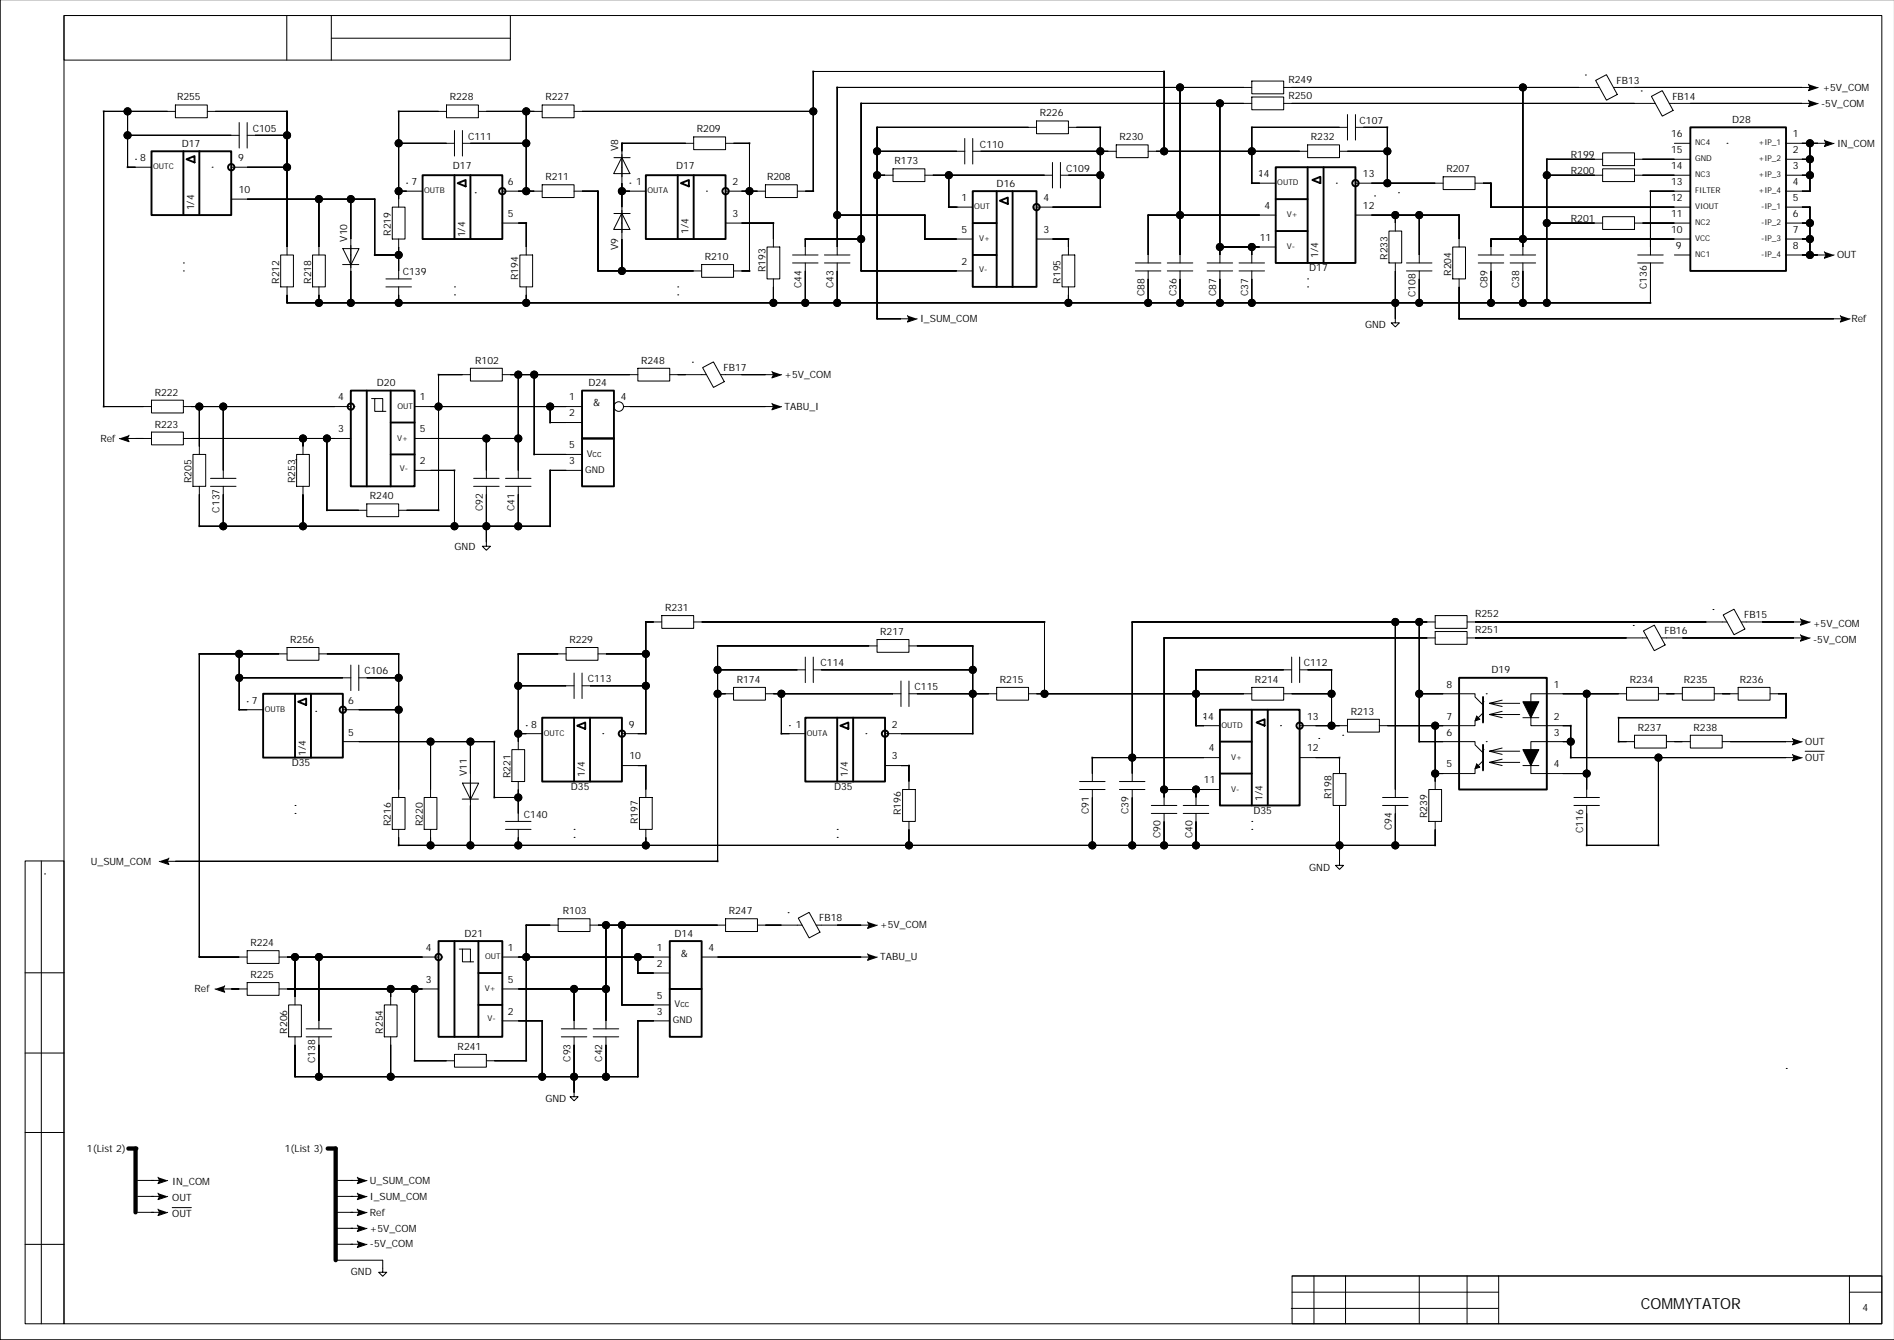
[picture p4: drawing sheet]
<svg xmlns="http://www.w3.org/2000/svg" width="594mm" height="420mm" viewBox="0 0 594 420" stroke-linecap="round" stroke-linejoin="round" font-family="sans-serif">
<defs><g id="words">
<text font-size="4.8" x="514.4" y="410.1">COMMYTATOR</text>
<g font-size="3.3">
<text x="186" y="127.3">&amp;</text>
<text x="213.5" y="299.7">&amp;</text>
</g>
<g font-size="3.1">
<text x="403.9" y="26">R249</text>
<text x="506.8" y="26.3">FB13</text>
<text x="571.4" y="28.4">+5V_COM</text>
<text x="55.5" y="31.5">R255</text>
<text x="141" y="31.5">R228</text>
<text x="171" y="31.5">R227</text>
<text x="403.9" y="31">R250</text>
<text x="524.3" y="31.3">FB14</text>
<text x="570.9" y="33.4">-5V_COM</text>
<text x="79.3" y="41.3">C105</text>
<text x="218.5" y="41.5">R209</text>
<text x="325.9" y="36.5">R226</text>
<text x="426.2" y="38.8">C107</text>
<text x="543" y="38.5">D28</text>
<text x="57" y="46">D17</text>
<text x="146.7" y="43.8">C111</text>
<text x="193.8" y="47.3" transform="rotate(-90 193.8 47.3)">V8</text>
<text x="307.2" y="46.2">C110</text>
<text x="350.9" y="43.9">R230</text>
<text x="410.9" y="43.9">R232</text>
<text x="523.9" y="48">15</text>
<text x="523.9" y="43">16</text>
<text x="562.1" y="43">1</text>
<text x="562.1" y="48">2</text>
<text x="575.9" y="45.9">IN_COM</text>
<text x="44" y="50.5">8</text>
<text x="74.7" y="50.5">9</text>
<text x="142" y="53">D17</text>
<text x="212" y="53">D17</text>
<text x="280.4" y="51.5">R173</text>
<text x="334.2" y="53.7">C109</text>
<text x="453.4" y="54">R207</text>
<text x="492.4" y="49.4">R199</text>
<text x="523.9" y="53">14</text>
<text x="562.1" y="53">3</text>
<text x="129" y="58">7</text>
<text x="159.1" y="58">6</text>
<text x="171" y="56.5">R211</text>
<text x="199.5" y="58">1</text>
<text x="229.6" y="58">2</text>
<text x="240.4" y="56.5">R208</text>
<text x="312.4" y="58.5">D16</text>
<text x="394.4" y="55.5">14</text>
<text x="427.3" y="55.5">13</text>
<text x="492.4" y="54.4">R200</text>
<text x="523.9" y="58">13</text>
<text x="562.1" y="58">4</text>
<text x="60.8" y="65.9" transform="rotate(-90 60.8 65.9)">1/4</text>
<text x="74.8" y="60.5">10</text>
<text x="301.4" y="63">1</text>
<text x="327.1" y="63">4</text>
<text x="396.4" y="65.5">4</text>
<text x="427.3" y="65.5">12</text>
<text x="523.9" y="63">12</text>
<text x="562.1" y="63">5</text>
<text x="159.1" y="68">5</text>
<text x="229.6" y="68">3</text>
<text x="492.4" y="69.4">R201</text>
<text x="523.9" y="68">11</text>
<text x="562.1" y="68">6</text>
<text x="108.8" y="75.7" transform="rotate(-90 108.8 75.7)">V10</text>
<text x="122.5" y="73.9" transform="rotate(-90 122.5 73.9)">R219</text>
<text x="145.8" y="74.4" transform="rotate(-90 145.8 74.4)">1/4</text>
<text x="215.8" y="73.4" transform="rotate(-90 215.8 73.4)">1/4</text>
<text x="301.4" y="73">5</text>
<text x="327.1" y="73">3</text>
<text x="394.9" y="75.5">11</text>
<text x="523.9" y="73">10</text>
<text x="525.4" y="78">9</text>
<text x="562.1" y="78">8</text>
<text x="562.1" y="73">7</text>
<text x="193.8" y="78.3" transform="rotate(-90 193.8 78.3)">V9</text>
<text x="220.9" y="81.5">R210</text>
<text x="301.4" y="83">2</text>
<text x="413.3" y="80.9" transform="rotate(-90 413.3 80.9)">1/4</text>
<text x="434.9" y="81.4" transform="rotate(-90 434.9 81.4)">R233</text>
<text x="575.9" y="80.9">OUT</text>
<text x="87.5" y="88.9" transform="rotate(-90 87.5 88.9)">R212</text>
<text x="97.5" y="88.9" transform="rotate(-90 97.5 88.9)">R218</text>
<text x="126.2" y="86.2">C139</text>
<text x="162.5" y="87.8" transform="rotate(-90 162.5 87.8)">R194</text>
<text x="239.9" y="85.3" transform="rotate(-90 239.9 85.3)">R193</text>
<text x="332.4" y="88.8" transform="rotate(-90 332.4 88.8)">R195</text>
<text x="410.4" y="85">D17</text>
<text x="454.9" y="86.4" transform="rotate(-90 454.9 86.4)">R204</text>
<text x="251.3" y="90.2" transform="rotate(-90 251.3 90.2)">C44</text>
<text x="261.3" y="90.2" transform="rotate(-90 261.3 90.2)">C43</text>
<text x="358.8" y="92.7" transform="rotate(-90 358.8 92.7)">C88</text>
<text x="368.8" y="92.7" transform="rotate(-90 368.8 92.7)">C36</text>
<text x="381.3" y="92.7" transform="rotate(-90 381.3 92.7)">C87</text>
<text x="391.3" y="92.7" transform="rotate(-90 391.3 92.7)">C37</text>
<text x="443.8" y="93.1" transform="rotate(-90 443.8 93.1)">C108</text>
<text x="466.3" y="90.2" transform="rotate(-90 466.3 90.2)">C89</text>
<text x="476.3" y="90.2" transform="rotate(-90 476.3 90.2)">C38</text>
<text x="516.2" y="90.6" transform="rotate(-90 516.2 90.6)">C136</text>
<text x="288.4" y="100.9">I_SUM_COM</text>
<text x="580.4" y="100.9">Ref</text>
<text x="427.9" y="102.9">GND</text>
<text x="149" y="114">R102</text>
<text x="201" y="114">R248</text>
<text x="226.8" y="116.2">FB17</text>
<text x="245.9" y="118.4">+5V_COM</text>
<text x="48.5" y="124">R222</text>
<text x="106" y="125.5">4</text>
<text x="118.1" y="121">D20</text>
<text x="131.7" y="125.5">1</text>
<text x="178.5" y="125.5">1</text>
<text x="184.5" y="121">D24</text>
<text x="194.6" y="125.5">4</text>
<text x="178.5" y="130.4">2</text>
<text x="245.9" y="128.4">TABU_I</text>
<text x="48.5" y="133.9">R223</text>
<text x="106" y="135.4">3</text>
<text x="131.7" y="135.4">5</text>
<text x="31.5" y="138.4">Ref</text>
<text x="178.5" y="140.4">5</text>
<text x="131.7" y="145.4">2</text>
<text x="178.5" y="145.4">3</text>
<text x="60" y="151.4" transform="rotate(-90 60 151.4)">R205</text>
<text x="92.5" y="151.4" transform="rotate(-90 92.5 151.4)">R253</text>
<text x="68.8" y="160.6" transform="rotate(-90 68.8 160.6)">C137</text>
<text x="116" y="156.4">R240</text>
<text x="151.3" y="160.2" transform="rotate(-90 151.3 160.2)">C92</text>
<text x="161.3" y="160.2" transform="rotate(-90 161.3 160.2)">C41</text>
<text x="142.5" y="172.4">GND</text>
<text x="208.5" y="191.4">R231</text>
<text x="462.4" y="193.4">R252</text>
<text x="546.8" y="193.7">FB15</text>
<text x="568.4" y="196.4">+5V_COM</text>
<text x="91" y="201.4">R256</text>
<text x="178.5" y="201.4">R229</text>
<text x="275.9" y="198.9">R217</text>
<text x="462.4" y="198.4">R251</text>
<text x="521.8" y="198.7">FB16</text>
<text x="568.4" y="201.4">-5V_COM</text>
<text x="257.2" y="208.7">C114</text>
<text x="408.7" y="208.7">C112</text>
<text x="114.2" y="211.2">C106</text>
<text x="184.2" y="213.7">C113</text>
<text x="230.9" y="213.9">R174</text>
<text x="313.4" y="213.9">R215</text>
<text x="393.4" y="213.9">R214</text>
<text x="453.4" y="215.4">8</text>
<text x="467.5" y="210.9">D19</text>
<text x="487.1" y="215.4">1</text>
<text x="510.9" y="213.9">R234</text>
<text x="527.9" y="213.9">R235</text>
<text x="545.4" y="213.9">R236</text>
<text x="79" y="220.4">7</text>
<text x="109.2" y="220.4">6</text>
<text x="286.7" y="216.2">C115</text>
<text x="166.5" y="227.9">8</text>
<text x="197.1" y="227.9">9</text>
<text x="249.4" y="227.9">1</text>
<text x="279.6" y="227.9">2</text>
<text x="376.9" y="225.4">14</text>
<text x="409.8" y="225.4">13</text>
<text x="423.4" y="223.9">R213</text>
<text x="453.4" y="225.4">7</text>
<text x="487.1" y="225.4">2</text>
<text x="109.2" y="230.4">5</text>
<text x="453.4" y="230.4">6</text>
<text x="487.1" y="230.4">3</text>
<text x="513.4" y="228.9">R237</text>
<text x="530.9" y="228.9">R238</text>
<text x="565.9" y="233.4">OUT</text>
<text x="91.5" y="239.9">D35</text>
<text x="95.8" y="236.8" transform="rotate(-90 95.8 236.8)">1/4</text>
<text x="197.3" y="237.9">10</text>
<text x="279.6" y="237.9">3</text>
<text x="378.9" y="235.4">4</text>
<text x="409.8" y="235.4">12</text>
<text x="565.9" y="238.4">OUT</text>
<text x="146.3" y="243.1" transform="rotate(-90 146.3 243.1)">V11</text>
<text x="160" y="243.8" transform="rotate(-90 160 243.8)">R221</text>
<text x="183.3" y="243.3" transform="rotate(-90 183.3 243.3)">1/4</text>
<text x="265.8" y="243.3" transform="rotate(-90 265.8 243.3)">1/4</text>
<text x="377.4" y="245.4">11</text>
<text x="453.4" y="240.4">5</text>
<text x="487.1" y="240.4">4</text>
<text x="179" y="247.4">D35</text>
<text x="261.4" y="247.4">D35</text>
<text x="395.8" y="250.8" transform="rotate(-90 395.8 250.8)">1/4</text>
<text x="417.4" y="250.3" transform="rotate(-90 417.4 250.3)">R198</text>
<text x="164.2" y="256.2">C140</text>
<text x="282.4" y="255.3" transform="rotate(-90 282.4 255.3)">R196</text>
<text x="341.3" y="255.2" transform="rotate(-90 341.3 255.2)">C91</text>
<text x="353.8" y="255.2" transform="rotate(-90 353.8 255.2)">C39</text>
<text x="392.9" y="254.9">D35</text>
<text x="447.4" y="256.3" transform="rotate(-90 447.4 256.3)">R239</text>
<text x="122.5" y="258.8" transform="rotate(-90 122.5 258.8)">R216</text>
<text x="132.5" y="258.8" transform="rotate(-90 132.5 258.8)">R220</text>
<text x="199.9" y="258.3" transform="rotate(-90 199.9 258.3)">R197</text>
<text x="363.8" y="262.7" transform="rotate(-90 363.8 262.7)">C90</text>
<text x="373.8" y="262.7" transform="rotate(-90 373.8 262.7)">C40</text>
<text x="436.3" y="260.2" transform="rotate(-90 436.3 260.2)">C94</text>
<text x="496.2" y="261.1" transform="rotate(-90 496.2 261.1)">C116</text>
<text x="28.5" y="270.9">U_SUM_COM</text>
<text x="410.4" y="272.8">GND</text>
<text x="176.5" y="286.4">R103</text>
<text x="228.4" y="286.4">R247</text>
<text x="145.6" y="293.4">D21</text>
<text x="211.5" y="293.7">D14</text>
<text x="256.8" y="288.7">FB18</text>
<text x="275.9" y="290.8">+5V_COM</text>
<text x="78.5" y="296.4">R224</text>
<text x="133.5" y="297.9">4</text>
<text x="159.1" y="297.9">1</text>
<text x="206" y="297.9">1</text>
<text x="222.1" y="297.9">4</text>
<text x="206" y="302.9">2</text>
<text x="275.9" y="300.8">TABU_U</text>
<text x="61" y="310.8">Ref</text>
<text x="78.5" y="306.4">R225</text>
<text x="133.5" y="307.9">3</text>
<text x="159.1" y="307.9">5</text>
<text x="159.1" y="317.9">2</text>
<text x="206" y="317.9">3</text>
<text x="206" y="312.9">5</text>
<text x="90" y="323.8" transform="rotate(-90 90 323.8)">R206</text>
<text x="120" y="323.8" transform="rotate(-90 120 323.8)">R254</text>
<text x="143.5" y="328.9">R241</text>
<text x="98.8" y="333.1" transform="rotate(-90 98.8 333.1)">C138</text>
<text x="178.8" y="332.6" transform="rotate(-90 178.8 332.6)">C93</text>
<text x="188.8" y="332.6" transform="rotate(-90 188.8 332.6)">C42</text>
<text x="171" y="345.3">GND</text>
<text x="27.3" y="360.8">1(List 2)</text>
<text x="89.2" y="360.8">1(List 3)</text>
<text x="54" y="371.3">IN_COM</text>
<text x="116" y="370.8">U_SUM_COM</text>
<text x="54" y="376.3">OUT</text>
<text x="116" y="375.8">I_SUM_COM</text>
<text x="54" y="381.3">OUT</text>
<text x="116" y="380.8">Ref</text>
<text x="116" y="385.8">+5V_COM</text>
<text x="116" y="390.8">-5V_COM</text>
<text x="110" y="399.3">GND</text>
<text x="583.9" y="410.8">4</text>
</g>
<g font-size="2.9">
<text x="184" y="143.2">Vcc</text>
<text x="183.5" y="148.2">GND</text>
<text x="211.5" y="315.6">Vcc</text>
<text x="211" y="320.6">GND</text>
</g>
<g font-size="2.5">
<text x="531.4" y="45.6">NC4</text>
<text x="551.2" y="45.6">+IP_1</text>
<text x="48" y="53.1">OUTC</text>
<text x="531.4" y="50.6">GND</text>
<text x="551.2" y="50.6">+IP_2</text>
<text x="400.4" y="58.1">OUTD</text>
<text x="531.4" y="55.6">NC3</text>
<text x="551.2" y="55.6">+IP_3</text>
<text x="133" y="60.6">OUTB</text>
<text x="203" y="60.6">OUTA</text>
<text x="305.4" y="65.6">OUT</text>
<text x="531.4" y="65.6">VIOUT</text>
<text x="531.4" y="60.6">FILTER</text>
<text x="551.2" y="60.6">+IP_4</text>
<text x="552.1" y="65.6">-IP_1</text>
<text x="403.4" y="68.1">V+</text>
<text x="531.4" y="70.6">NC2</text>
<text x="552.1" y="70.6">-IP_2</text>
<text x="306.9" y="75.6">V+</text>
<text x="531.4" y="75.6">VCC</text>
<text x="552.1" y="75.6">-IP_3</text>
<text x="403.4" y="78.1">V-</text>
<text x="531.4" y="80.6">NC1</text>
<text x="552.1" y="80.6">-IP_4</text>
<text x="306.9" y="85.1">V-</text>
<text x="124.6" y="128.1">OUT</text>
<text x="124.5" y="138.1">V+</text>
<text x="125.4" y="147.6">V-</text>
<text x="83" y="223">OUTB</text>
<text x="170.5" y="230.5">OUTC</text>
<text x="252.9" y="230.5">OUTA</text>
<text x="382.9" y="228">OUTD</text>
<text x="385.9" y="238">V+</text>
<text x="385.9" y="248">V-</text>
<text x="152.1" y="300.5">OUT</text>
<text x="152" y="310.5">V+</text>
<text x="152.9" y="320">V-</text>
</g>
</g></defs>
<g fill="none" stroke="#000" stroke-width=".31">
<path d="M0 -.1v419.9h593.8M20.1 4.9h139.9v13.9h-139.9zM20.1 4.9h569.8v409.8h-569.8zM89.9 4.9v13.9M103.9 4.9v13.9M103.9 12h56.1M40 34.9v17.5h7.5M55 32.9h10v4h-10zM55 34.9h-22.5v92.5h15M65 34.9h25v45M75 38.4v8M77.5 38.4v8"/>
<path d="M140 32.9h10v4h-10zM140 34.9h-15v30M150 34.9h20M165 34.9v25M170 32.9h10v4h-10zM180 34.9h74.9M324.9 37.9h10v4h-10zM324.9 39.9h-50v60h10.1M334.9 39.9h10v25h-20M369.9 27.4v55M382.4 32.4v50M392.4 25.4h10v4h-10z"/>
<path d="M392.4 30.4h10v4h-10zM392.4 32.4h-122.5v52.5h35M392.4 27.4h-130v52.5M402.4 27.4h99M402.4 32.4h116.5M422.4 39.9h-30v17.5h7.5M422.4 35.9v8M424.9 39.9h10v17.5M424.9 35.9v8M477.4 27.4v52.5M497 23.5h.1M500.2 25.2l3.4-1.8 3.4 6.2-3.4 1.8z"/>
<path d="M505.8 27.4h61.6M514.5 28.5h.1M517.7 30.2l3.4-1.8 3.4 6.2-3.4 1.8zM523.3 32.4h44.1M564.9 27.4h.1M564.9 32.4h.1M40 42.4h35M42.5 49.9h.1M66.5 52.4h.1M72.5 52.4h17.5M77.5 42.4h12.5M125 44.9h17.5"/>
<path d="M125 59.9h7.5M127.5 57.4h.1M142.5 40.9v8M145 44.9h20M145 40.9v8M157.5 59.9h12.5M170 57.9h10v4h-10zM180 59.9h7.5v25h32.4M192.5 49.4h5M194.9 49.3l2.6 5.1h-5.1zM195 59.9h7.5M197.5 57.4h.1"/>
<path d="M217.5 42.9h9.9v4h-9.9zM217.5 44.9h-22.5v40M221.4 59.9h.1M227.4 44.9h7.5v40h-5M227.4 59.9h12.5M239.9 57.9h10v4h-10zM274.9 54.9h5M274.9 47.4h27.5M279.9 52.9h10v4h-10zM289.9 54.9h40M297.4 54.9v10h7.5M302.4 43.4v8"/>
<path d="M304.9 47.4h45M304.9 43.4v8M329.9 50.9v8M332.4 54.9h12.5M332.4 50.9v8M349.9 45.4h10v4h-10zM359.9 47.4h50M364.9 47.4v-25h-110v37.5h-5M394.9 54.9h.1M409.9 45.4h10v4h-10zM418.9 57.4h.1M419.9 47.4h15"/>
<path d="M424.9 57.4h27.5M452.4 55.4h10v4h-10zM462.4 57.4h5v7.5h62.5M484.9 54.9h17.5M502.4 47.9h10v4h-10zM502.4 52.9h10v4h-10zM502.4 49.9h-17.5v45M512.4 54.9h17.5M512.4 49.9h17.5M524.9 44.9h5M529.9 59.9h-12.5v20M541.4 44.9h.1"/>
<path d="M559.9 54.9h7.5M559.9 44.9h12.5M559.9 49.9h7.5M567.4 44.9v15h-7.5M569.9 44.9h.1M72.5 62.4h45v17.5h7.5M88 79.9h4v10h-4zM98 79.9h4v10h-4zM100 62.4v17.5M107.5 77.9h5.1l-2.6 5.1zM110 62.4v32.5M123 64.9h4v10h-4z"/>
<path d="M125 74.9v12.5M149 60.4h.1M157.5 69.9h7.5v10M163 79.9h4v10h-4zM192.5 66.9h5M194.9 66.8l2.6 5.1h-5.1zM227.4 69.9h15v7.5M240.4 77.4h4v10h-4zM248.4 79.9h8M258.4 79.9h8M262.4 67.4h27.5v7.5h15M269.9 74.9h-17.5v5"/>
<path d="M299.9 64.9h.1M323.9 64.9h.1M324.9 74.9h10v5M332.9 79.9h4v10h-4zM382.4 77.4h17.5M392.4 77.4v5M399.9 67.4h-40v15M424.9 67.4h32.5v10M430.9 61.4h.1M435.4 72.4h4v10h-4zM437.4 67.4v5M438.4 60.4h.1"/>
<path d="M444.9 67.4v15M455.4 77.4h4v10h-4zM463.4 79.9h8M473.4 79.9h8M484.9 69.9h17.5M502.4 67.9h10v4h-10zM512.4 69.9h17.5M513.4 79.9h8M524.9 79.9h5M529.9 74.9h-62.5v5M559.9 79.9h12.5M559.9 64.9h7.5v15"/>
<path d="M559.9 74.9h7.5M559.9 69.9h7.5M569.9 79.9h.1M57.5 82.4h.1M57.5 84.9h.1M100 89.9v5M107.4 82.9h5.1M121 89.9h8M121 87.4h8M125 89.9v5M142.5 89.9h.1M142.5 92.4h.1"/>
<path d="M165 89.9v5M212.5 89.9h.1M212.5 92.4h.1M219.9 82.9h10v4h-10zM242.4 87.4v7.5M248.4 82.4h8M252.4 82.4v12.5M258.4 82.4h8M262.4 82.4v12.5M282.4 99.9h.1M334.9 89.9v5M355.9 84.9h8"/>
<path d="M355.9 82.4h8M359.9 84.9v10M365.9 84.9h8M365.9 82.4h8M369.9 84.9v10M378.4 84.9h8M378.4 82.4h8M382.4 84.9v10M388.4 84.9h8M388.4 82.4h8M392.4 84.9v10M409.9 87.4h.1"/>
<path d="M409.9 89.9h.1M437.4 99.9h.1M437.4 82.4v18.7h-1.3l1.3 1.3 1.3-1.3h-1.3M440.9 84.9h8M440.9 82.4h8M444.9 84.9v10M457.4 87.4v12.5h120M463.4 82.4h8M467.4 82.4v12.5M473.4 82.4h8M477.4 82.4v12.5M513.4 82.4h8"/>
<path d="M517.4 82.4v12.5h-427.4v-5M574.9 99.9h.1M147.5 115.4h10v4h-10zM147.5 117.4h-10v42.5h-12.5M157.5 117.4h42.5M162.5 117.4v32.5M167.5 117.4v25h15M200 115.4h10v4h-10zM210 117.4h11.4M217.1 113.5h.1M220.2 115.2l3.4-1.8 3.4 6.2-3.4 1.8zM225.8 117.4h16.7"/>
<path d="M239.9 117.4h.1M40 137.4h7.5M42.5 137.4h.1M47.5 125.4h10v4h-10zM47.5 135.4h10v4h-10zM57.5 127.4h52.5M57.5 137.4h52.5M62.5 127.4v15M70 127.4v22.5M95 137.4v5M102.5 137.4v22.5h12.5M111 127.4h.1"/>
<path d="M116.5 124.9h1M117.5 124.9h2.5v4h-2.5zM120 128.9h1M130 127.4h52.5M130 137.4h32.5M135 127.4h.1M152.5 137.4v12.5M172.5 127.4v5h10M195.5 127.4h47M239.9 127.4h.1M60.5 142.4h4v10h-4zM66 152.4h8"/>
<path d="M66 149.9h8M70 152.4v12.5M92.7 144h.1M93 142.4h4v10h-4zM95 152.4v12.5M115 157.9h10v4h-10zM130 147.4h12.5v17.5M148.5 152.4h8M148.5 149.9h8M152.5 152.4v18.7h-1.3l1.3 1.3 1.2-1.3h-1.2M158.5 152.4h8M158.5 149.9h8"/>
<path d="M162.5 152.4v12.5M182.5 147.4h-10v17.5h-110v-12.5M152.5 169.9h.1M207.5 192.9h10v4h-10zM207.5 194.9h-5v34.9h-7.5M217.5 194.9h109.9v22.5M437.4 194.9v54.9M444.9 194.9v37.4h17.5v1l2.5 2.5M449.9 197.9h10v4h-10zM449.9 192.9h10v4h-10zM449.9 194.9h-95v49.9M449.9 199.9h-85v52.4"/>
<path d="M459.9 194.9h81.5M459.9 199.9h56.5M512 196h.1M515.2 197.7l3.4-1.8 3.4 6.2-3.4 1.8zM520.8 199.9h44.1M537 191h.1M540.2 192.7l3.4-1.8 3.4 6.2-3.4 1.8zM545.8 194.9h19.1M562.4 194.9h.1M562.4 199.9h.1M75 204.9v17.5h7.5M75 212.4h35"/>
<path d="M77.5 219.9h.1M90 202.9h10v4h-10zM90 204.9h-27.5v94.9h15M100 204.9h25v44.9M110 208.4v8M112.5 212.4h12.5M112.5 208.4v8M162.5 214.9h17.5M177.5 202.9h10v4h-10zM177.5 204.9h-15v29.9M180 210.9v8M182.5 214.9h20"/>
<path d="M182.5 210.9v8M187.5 204.9h15M224.9 209.9h27.5M224.9 217.4h5M229.9 215.4h10v4h-10zM239.9 217.4h42.5M244.9 217.4v12.4h7.5M252.4 205.9v8M254.9 209.9h50M254.9 205.9v8M274.9 200.4h10v4h-10zM274.9 202.4h-50v67.4h-172.5"/>
<path d="M282.4 213.4v8M284.9 202.4h20v27.4h-27.5M284.9 213.4v8M284.9 217.4h27.5M312.4 215.4h10v4h-10zM322.4 217.4h70M392.4 215.4h10v4h-10zM402.4 217.4h15M404.9 209.9h-30v17.4h7.5M404.9 205.9v8M407.4 209.9h10v17.4M407.4 205.9v8"/>
<path d="M444.9 217.4h17.5v1l2.5 2.5M464.9 219.9h.1M465.9 217.4h.1M470.9 219.4l-4 1h9.5M497.4 217.4v32.4M509.9 217.4h-30v9.9h12.5v10h70M509.9 215.4h10v4h-10zM519.9 217.4h7.5M527.4 215.4h10v4h-10zM537.4 217.4h7.5M544.9 215.4h10v4h-10zM554.9 217.4h5v7.4h-52.5v7.5h5"/>
<path d="M99 222.9h.1M107.5 232.3h47.5v17.5h7.5M107.5 222.4h17.5M135 232.3v17.5M147.5 232.3v32.5M160.5 234.8h4v10h-4zM162.5 229.8h7.5M165 227.3h.1M189 229.8h.1M195 239.8h7.5v10M247.4 227.3h.1M271.4 229.8h.1"/>
<path d="M277.4 239.8h7.5v7.5M377.4 224.8h.1M382.4 237.3h-40v7.5M401.4 227.3h.1M407.4 227.3h15M407.4 237.3h12.5v5M413.4 231.3h.1M420.9 230.3h.1M422.4 225.3h10v4h-10zM449.9 227.3v20M464.9 223.4l-2.5 2.4v1.5h-30M464.9 238.3l-2.5 2.5v1.5h-12.5"/>
<path d="M464.9 234.8h.1M465.9 232.3h.1M466.9 220.4l4 1M466.9 223.9l4 .9M466.9 235.3l4 1M466.9 238.8l4 1M470.9 222.9l-4 1h9.5M470.9 234.3l-4 1h9.5M470.9 237.8l-4 1h9.5M477.4 224.8h5M477.4 239.8h5M492.4 232.3h-12.5v10h17.5"/>
<path d="M512.4 230.3h10v4h-10zM519.9 237.3v27.5h-22.5v-12.5M522.4 232.3h7.5M529.9 230.3h10v4h-10zM539.9 232.3h22.5M559.9 237.3h.1M559.9 232.3h.1M565.9 235.4h6M92.5 252.3h.1M92.5 254.8h.1M123 249.8h4v10h-4zM133 249.8h4v10h-4z"/>
<path d="M135 259.8v5M144.9 250.3h5.1M145 245.3h5l-2.5 5.1zM158.5 259.8h8M158.5 257.3h8M162.5 244.8v12.5M162.5 259.8v5M180 259.8h.1M200.5 249.8h4v10h-4zM202.5 259.8v5M262.4 259.8h.1M282.9 247.3h4v10h-4z"/>
<path d="M284.9 257.3v7.5M338.4 247.3h8M338.4 244.8h8M342.4 247.3v17.5M350.9 247.3h8M350.9 244.8h8M354.9 247.3v17.5M360.9 254.8h8M360.9 252.3h8M364.9 247.3h17.5M364.9 254.8v10M370.9 254.8h8"/>
<path d="M370.9 252.3h8M374.9 247.3v5M374.9 254.8v10M392.4 257.3h.1M392.4 259.8h.1M417.9 242.3h4v10h-4zM419.9 252.3v18.8h-1.3l1.3 1.3 1.3-1.3h-1.3M433.4 252.3h8M433.4 249.8h8M437.4 252.3v12.5M447.9 247.3h4v10h-4zM449.9 257.3v7.5h-324.9v-5"/>
<path d="M493.4 252.3h8M493.4 249.8h8M7.9 269.7h12.2v145h-12.2zM13 269.7v145M14 273.8h.1M55 269.8h.1M180 262.3h.1M262.4 262.3h.1M419.9 269.8h.1M77.5 297.8h10v4h-10zM87.5 299.8h50M92.5 299.8v15"/>
<path d="M100 299.8v22.5M138.5 299.8h.1M144 297.3h1M145 297.3h2.5v4h-2.5zM157.5 299.8h52.5M162.5 299.8h.1M175 287.8h10v4h-10zM175 289.8h-10v42.5h-12.5M185 289.8h42.4M190 289.8v32.5M195 289.8v25h15M200 299.8v5h10"/>
<path d="M219.9 299.8h52.6M227.4 287.8h10v4h-10zM237.4 289.8h14M247 285.9h.1M250.2 287.6l3.4-1.8 3.4 6.2-3.4 1.8zM255.8 289.8h16.7M269.9 289.8h.1M269.9 299.8h.1M7.9 304.8h12.2M69.9 309.8h7.6M72.5 309.8h.1M77.5 307.8h10v4h-10z"/>
<path d="M87.5 309.8h50M90.5 314.8h4v10h-4zM120.5 314.8h4v10h-4zM122.5 309.8v5M130 309.8v22.5h12.5M147.5 301.3h1M157.5 309.8h32.5M157.5 319.8h12.5v17.5M180 309.8v12.5M210 319.8h-10v17.5h-107.5v-12.5M7.9 329.9h12.2M96 324.8h8"/>
<path d="M96 322.3h8M100 324.8v12.5M122.5 324.8v12.5M142.5 330.3h10v4h-10zM176 324.8h8M176 322.3h8M180 324.8v18.8h-1.3l1.3 1.3 1.2-1.3h-1.2M186 324.8h8M186 322.3h8M190 324.8v12.5M559.9 334.7h.1M7.9 354.8h12.2"/>
<path d="M180 342.3h.1M43.1 369.8h6.9M43.1 374.8h6.9M43.1 379.8h6.9M47.5 369.8h.1M47.5 374.8h.1M47.5 379.8h.1M54 378.3h6M105.6 369.8h6.9M105.6 374.8h6.9M105.6 379.8h6.9M110 369.8h.1"/>
<path d="M110 374.8h.1M110 379.8h.1M7.9 389.8h12.2M105 394.8h15v3.8h-1.3l1.3 1.2 1.2-1.2h-1.2M105.6 389.8h6.9M105.6 384.8h6.9M110 384.8h.1M110 389.8h.1M120 397.3h.1M405 399.7h184.9v15h-184.9zM405 399.7h184.9M411.9 399.7v15"/>
<path d="M421.8 399.7v15M444.9 399.7v15M459.9 399.7v15M469.8 399.7v15M579.8 399.7v15M404.8 409.9h64.7M405 404.8h64.8M579.8 404.8h10.1"/>
<circle cx="40" cy="34.9" r="1.11"/>
<circle cx="165" cy="34.9" r="1.11"/>
<circle cx="254.9" cy="34.9" r="1.11"/>
<circle cx="369.9" cy="27.4" r="1.11"/>
<circle cx="382.4" cy="32.4" r="1.11"/>
<circle cx="477.4" cy="27.4" r="1.11"/>
<circle cx="40" cy="42.4" r="1.11"/>
<circle cx="90" cy="52.4" r="1.11"/>
<circle cx="90" cy="42.4" r="1.11"/>
<circle cx="125" cy="44.9" r="1.11"/>
<circle cx="125" cy="59.9" r="1.11"/>
<circle cx="165" cy="44.9" r="1.11"/>
<circle cx="165" cy="59.9" r="1.11"/>
<circle cx="195" cy="59.9" r="1.11"/>
<circle cx="234.9" cy="59.9" r="1.11"/>
<circle cx="274.9" cy="47.4" r="1.11"/>
<circle cx="274.9" cy="54.9" r="1.11"/>
<circle cx="297.4" cy="54.9" r="1.11"/>
<circle cx="344.9" cy="47.4" r="1.11"/>
<circle cx="344.9" cy="54.9" r="1.11"/>
<circle cx="364.9" cy="47.4" r="1.11"/>
<circle cx="392.4" cy="47.4" r="1.11"/>
<circle cx="434.9" cy="57.4" r="1.11"/>
<circle cx="434.9" cy="47.4" r="1.11"/>
<circle cx="484.9" cy="54.9" r="1.11"/>
<circle cx="567.4" cy="44.9" r="1.11"/>
<circle cx="567.4" cy="49.9" r="1.11"/>
<circle cx="567.4" cy="54.9" r="1.11"/>
<circle cx="100" cy="62.4" r="1.11"/>
<circle cx="110" cy="62.4" r="1.11"/>
<circle cx="125" cy="79.9" r="1.11"/>
<circle cx="262.4" cy="67.4" r="1.11"/>
<circle cx="269.9" cy="74.9" r="1.11"/>
<circle cx="369.9" cy="67.4" r="1.11"/>
<circle cx="382.4" cy="77.4" r="1.11"/>
<circle cx="392.4" cy="77.4" r="1.11"/>
<circle cx="437.4" cy="67.4" r="1.11"/>
<circle cx="444.9" cy="67.4" r="1.11"/>
<circle cx="477.4" cy="74.9" r="1.11"/>
<circle cx="484.9" cy="69.9" r="1.11"/>
<circle cx="567.4" cy="74.9" r="1.11"/>
<circle cx="567.4" cy="69.9" r="1.11"/>
<circle cx="567.4" cy="79.9" r="1.11"/>
<circle cx="100" cy="94.9" r="1.11"/>
<circle cx="110" cy="94.9" r="1.11"/>
<circle cx="125" cy="94.9" r="1.11"/>
<circle cx="165" cy="94.9" r="1.11"/>
<circle cx="195" cy="84.9" r="1.11"/>
<circle cx="242.4" cy="94.9" r="1.11"/>
<circle cx="252.4" cy="94.9" r="1.11"/>
<circle cx="262.4" cy="94.9" r="1.11"/>
<circle cx="334.9" cy="94.9" r="1.11"/>
<circle cx="359.9" cy="94.9" r="1.11"/>
<circle cx="369.9" cy="94.9" r="1.11"/>
<circle cx="382.4" cy="94.9" r="1.11"/>
<circle cx="392.4" cy="94.9" r="1.11"/>
<circle cx="437.4" cy="94.9" r="1.11"/>
<circle cx="444.9" cy="94.9" r="1.11"/>
<circle cx="467.4" cy="94.9" r="1.11"/>
<circle cx="477.4" cy="94.9" r="1.11"/>
<circle cx="484.9" cy="94.9" r="1.11"/>
<circle cx="162.5" cy="117.4" r="1.11"/>
<circle cx="167.5" cy="117.4" r="1.11"/>
<circle cx="62.5" cy="127.4" r="1.11"/>
<circle cx="70" cy="127.4" r="1.11"/>
<circle cx="95" cy="137.4" r="1.11"/>
<circle cx="102.5" cy="137.4" r="1.11"/>
<circle cx="137.5" cy="127.4" r="1.11"/>
<circle cx="152.5" cy="137.4" r="1.11"/>
<circle cx="162.5" cy="137.4" r="1.11"/>
<circle cx="172.5" cy="127.4" r="1.11"/>
<circle cx="194" cy="127.4" r="1.5"/>
<circle cx="70" cy="164.9" r="1.11"/>
<circle cx="95" cy="164.9" r="1.11"/>
<circle cx="142.5" cy="164.9" r="1.11"/>
<circle cx="152.5" cy="164.9" r="1.11"/>
<circle cx="162.5" cy="164.9" r="1.11"/>
<circle cx="437.4" cy="194.9" r="1.11"/>
<circle cx="444.9" cy="194.9" r="1.11"/>
<circle cx="75" cy="212.4" r="1.11"/>
<circle cx="75" cy="204.9" r="1.11"/>
<circle cx="125" cy="212.4" r="1.11"/>
<circle cx="162.5" cy="214.9" r="1.11"/>
<circle cx="202.5" cy="214.9" r="1.11"/>
<circle cx="202.5" cy="204.9" r="1.11"/>
<circle cx="224.9" cy="217.4" r="1.11"/>
<circle cx="224.9" cy="209.9" r="1.11"/>
<circle cx="244.9" cy="217.4" r="1.11"/>
<circle cx="304.9" cy="217.4" r="1.11"/>
<circle cx="304.9" cy="209.9" r="1.11"/>
<circle cx="327.4" cy="217.4" r="1.11"/>
<circle cx="374.9" cy="217.4" r="1.11"/>
<circle cx="417.4" cy="217.4" r="1.11"/>
<circle cx="444.9" cy="217.4" r="1.11"/>
<circle cx="497.4" cy="217.4" r="1.11"/>
<circle cx="125" cy="222.4" r="1.11"/>
<circle cx="135" cy="232.3" r="1.11"/>
<circle cx="147.5" cy="232.3" r="1.11"/>
<circle cx="162.5" cy="229.8" r="1.11"/>
<circle cx="354.9" cy="237.3" r="1.11"/>
<circle cx="417.4" cy="227.3" r="1.11"/>
<circle cx="449.9" cy="227.3" r="1.11"/>
<circle cx="492.4" cy="232.3" r="1.11"/>
<circle cx="519.9" cy="237.3" r="1.11"/>
<circle cx="162.5" cy="249.8" r="1.11"/>
<circle cx="364.9" cy="247.3" r="1.11"/>
<circle cx="374.9" cy="247.3" r="1.11"/>
<circle cx="449.9" cy="242.3" r="1.11"/>
<circle cx="497.4" cy="242.3" r="1.11"/>
<circle cx="135" cy="264.8" r="1.11"/>
<circle cx="147.5" cy="264.8" r="1.11"/>
<circle cx="162.5" cy="264.8" r="1.11"/>
<circle cx="202.5" cy="264.8" r="1.11"/>
<circle cx="284.9" cy="264.8" r="1.11"/>
<circle cx="342.4" cy="264.8" r="1.11"/>
<circle cx="354.9" cy="264.8" r="1.11"/>
<circle cx="364.9" cy="264.8" r="1.11"/>
<circle cx="374.9" cy="264.8" r="1.11"/>
<circle cx="419.9" cy="264.8" r="1.11"/>
<circle cx="437.4" cy="264.8" r="1.11"/>
<circle cx="92.5" cy="299.8" r="1.11"/>
<circle cx="100" cy="299.8" r="1.11"/>
<circle cx="165" cy="299.8" r="1.11"/>
<circle cx="190" cy="289.8" r="1.11"/>
<circle cx="195" cy="289.8" r="1.11"/>
<circle cx="200" cy="299.8" r="1.11"/>
<circle cx="122.5" cy="309.8" r="1.11"/>
<circle cx="130" cy="309.8" r="1.11"/>
<circle cx="180" cy="309.8" r="1.11"/>
<circle cx="190" cy="309.8" r="1.11"/>
<circle cx="100" cy="337.3" r="1.11"/>
<circle cx="122.5" cy="337.3" r="1.11"/>
<circle cx="170" cy="337.3" r="1.11"/>
<circle cx="180" cy="337.3" r="1.11"/>
<circle cx="190" cy="337.3" r="1.11"/>
</g>
<g fill="none" stroke="#000" stroke-width=".6">
<path d="M529.9 39.9h30v45h-30zM47.5 47.4h25v20h-25zM57.5 47.4v20M58.5 49.9l2.5-1v2zM62.5 47.4v20M132.5 54.9h25v20h-25zM142.5 54.9v20M143.5 57.4l2.5-1v2zM147.5 54.9v20M202.5 54.9h24.9v20h-24.9zM212.5 54.9v20M213.5 57.4l2.5-1v2z"/>
<path d="M217.5 54.9v20M304.9 59.9h20v30h-20zM312.4 59.9v30M317.4 59.9v30M399.9 52.4h25v30h-25zM409.9 52.4v30M411.4 56.4l2.5-1v2zM414.9 52.4v30M304.9 79.9h7.5M304.9 69.9h7.5M313.4 62.9l2.5-1v2zM399.9 72.4h10"/>
<path d="M399.9 62.4h10M110 122.4h20v30h-20zM115 122.4v30M122.5 132.4h7.5M122.5 122.4v30M182.5 122.4h10v15h-10zM182.5 137.4h10v15h-10zM122.5 142.4h7.5M82.5 217.4h25v19.9h-25zM92.5 217.4v19.9M93.5 219.9l2.5-1v2zM97.5 217.4v19.9"/>
<path d="M457.4 212.4h27.5v34.9h-27.5zM464.9 218.4v7.9M170 224.8h25v20h-25zM180 224.8v20M181 227.3l2.5-1v2zM185 224.8v20M252.4 224.8h25v20h-25zM262.4 224.8v20M263.4 227.3l2.5-1v2zM267.4 224.8v20M382.4 222.4h25v29.9h-25zM382.4 232.3h10"/>
<path d="M392.4 222.4v29.9M393.9 226.3l2.5-1v2zM397.4 222.4v29.9M464.9 233.3v8M382.4 242.3h10M137.5 294.8h20v30h-20zM142.5 294.8v30M150 294.8v30M210 294.8h9.9v15h-9.9zM150 314.8h7.5M150 304.8h7.5M210 309.8h9.9v15h-9.9z"/>
<circle cx="72.5" cy="52.4" r="1"/>
<circle cx="157.5" cy="59.9" r="1"/>
<circle cx="227.4" cy="59.9" r="1"/>
<circle cx="424.9" cy="57.4" r="1"/>
<circle cx="324.9" cy="64.9" r="1"/>
<circle cx="110" cy="127.4" r="1"/>
<circle cx="107.5" cy="222.4" r="1"/>
<circle cx="195" cy="229.8" r="1"/>
<circle cx="277.4" cy="229.8" r="1"/>
<circle cx="407.4" cy="227.3" r="1"/>
<circle cx="137.5" cy="299.8" r="1"/>
</g>
<g fill="#000" stroke="#000" stroke-width=".31">
<path d="M32.4 34.8h.2v.2h-.2z" fill-rule="evenodd"/>
<path d="M32.5 34.9v92.5z" fill-rule="evenodd"/>
<path d="M40 34.9v7.5z" fill-rule="evenodd"/>
<path d="M32.5 34.9h7.5z" fill-rule="evenodd"/>
<path d="M40 34.9h12.5z" fill-rule="evenodd"/>
<path d="M89.9 34.8h.2v.2h-.2z" fill-rule="evenodd"/>
<path d="M67.5 34.9h22.5z" fill-rule="evenodd"/>
<path d="M90 34.9v7.5z" fill-rule="evenodd"/>
<path d="M124.9 34.8h.2v.2h-.2z" fill-rule="evenodd"/>
<path d="M125 34.9v10z" fill-rule="evenodd"/>
<path d="M125 34.9h12.5z" fill-rule="evenodd"/>
<path d="M165 34.9v10z" fill-rule="evenodd"/>
<path d="M152.5 34.9h12.5z" fill-rule="evenodd"/>
<path d="M165 34.9h2.5z" fill-rule="evenodd"/>
<path d="M254.8 22.3h.3v.2h-.3z" fill-rule="evenodd"/>
<path d="M182.5 34.9h72.4z" fill-rule="evenodd"/>
<path d="M254.9 34.9v25z" fill-rule="evenodd"/>
<path d="M254.9 22.4v12.5z" fill-rule="evenodd"/>
<path d="M262.3 27.3h.3v.2h-.3z" fill-rule="evenodd"/>
<path d="M262.4 27.4v40z" fill-rule="evenodd"/>
<path d="M269.8 32.3h.2v.2h-.2z" fill-rule="evenodd"/>
<path d="M269.9 32.4v42.5z" fill-rule="evenodd"/>
<path d="M274.9 39.9v7.5z" fill-rule="evenodd"/>
<path d="M274.9 39.9h47.5z" fill-rule="evenodd"/>
<path d="M337.4 39.9h7.5z" fill-rule="evenodd"/>
<path d="M344.9 39.9v7.5z" fill-rule="evenodd"/>
<path d="M364.8 22.3h.2v.2h-.2z" fill-rule="evenodd"/>
<path d="M254.9 22.4h110z" fill-rule="evenodd"/>
<path d="M364.9 22.4v25z" fill-rule="evenodd"/>
<path d="M262.4 27.4h107.5z" fill-rule="evenodd"/>
<path d="M369.9 27.4v40z" fill-rule="evenodd"/>
<path d="M269.9 32.4h112.5z" fill-rule="evenodd"/>
<path d="M382.4 32.4v45z" fill-rule="evenodd"/>
<path d="M382.4 32.4h7.5z" fill-rule="evenodd"/>
<path d="M369.9 27.4h20z" fill-rule="evenodd"/>
<path d="M392.4 39.9v7.5z" fill-rule="evenodd"/>
<path d="M392.4 39.9h27.5z" fill-rule="evenodd"/>
<path d="M427.4 39.9h7.5z" fill-rule="evenodd"/>
<path d="M434.9 39.9v7.5z" fill-rule="evenodd"/>
<path d="M477.4 27.4v47.5z" fill-rule="evenodd"/>
<path d="M404.9 27.4h72.5z" fill-rule="evenodd"/>
<path d="M477.4 27.4h17.5z" fill-rule="evenodd"/>
<path d="M404.9 32.4h107.5z" fill-rule="evenodd"/>
<path d="M529.9 32.4h35z" fill-rule="evenodd"/>
<path d="M512.4 27.4h52.5z" fill-rule="evenodd"/>
<path d="M566.9 26.4l3.1 1-3.1 1 .5-1z" fill-rule="evenodd"/>
<path d="M566.9 31.4l3.1 1-3.1 1 .5-1z" fill-rule="evenodd"/>
<path d="M39.9 52.3h.2v.2h-.2z" fill-rule="evenodd"/>
<path d="M40 42.4v10z" fill-rule="evenodd"/>
<path d="M40 52.4h2.5z" fill-rule="evenodd"/>
<path d="M40 42.4h32.5z" fill-rule="evenodd"/>
<path d="M77.5 52.4h12.5z" fill-rule="evenodd"/>
<path d="M90 52.4v25z" fill-rule="evenodd"/>
<path d="M90 42.4v10z" fill-rule="evenodd"/>
<path d="M80 42.4h10z" fill-rule="evenodd"/>
<path d="M125 59.9v2.5z" fill-rule="evenodd"/>
<path d="M125 44.9v15z" fill-rule="evenodd"/>
<path d="M125 59.9h2.5z" fill-rule="evenodd"/>
<path d="M125 44.9h15z" fill-rule="evenodd"/>
<path d="M162.5 59.9h2.5z" fill-rule="evenodd"/>
<path d="M165 44.9v15z" fill-rule="evenodd"/>
<path d="M147.5 44.9h17.5z" fill-rule="evenodd"/>
<path d="M165 59.9h2.5z" fill-rule="evenodd"/>
<path d="M187.3 59.8h.3v.2h-.3z" fill-rule="evenodd"/>
<path d="M187.5 59.9v25z" fill-rule="evenodd"/>
<path d="M182.5 59.9h5z" fill-rule="evenodd"/>
<path d="M194.8 44.8h.3v.2h-.3z" fill-rule="evenodd"/>
<path d="M195 57.4v2.5z" fill-rule="evenodd"/>
<path d="M195 59.9v5z" fill-rule="evenodd"/>
<path d="M195 44.9v2.5z" fill-rule="evenodd"/>
<path d="M195 59.9h2.5z" fill-rule="evenodd"/>
<path d="M195 44.9h20z" fill-rule="evenodd"/>
<path d="M234.8 44.8h.3v.2h-.3z" fill-rule="evenodd"/>
<path d="M234.9 59.9v25z" fill-rule="evenodd"/>
<path d="M229.9 44.9h5z" fill-rule="evenodd"/>
<path d="M234.9 44.9v15z" fill-rule="evenodd"/>
<path d="M232.4 59.9h2.5z" fill-rule="evenodd"/>
<path d="M234.9 59.9h2.5z" fill-rule="evenodd"/>
<path d="M254.8 59.8h.3v.2h-.3z" fill-rule="evenodd"/>
<path d="M252.4 59.9h2.5z" fill-rule="evenodd"/>
<path d="M274.8 39.8h.2v.2h-.2z" fill-rule="evenodd"/>
<path d="M274.9 47.4v7.5z" fill-rule="evenodd"/>
<path d="M274.9 54.9v45z" fill-rule="evenodd"/>
<path d="M274.9 54.9h2.5z" fill-rule="evenodd"/>
<path d="M292.4 54.9h5z" fill-rule="evenodd"/>
<path d="M297.4 54.9v10z" fill-rule="evenodd"/>
<path d="M274.9 47.4h25z" fill-rule="evenodd"/>
<path d="M297.4 54.9h30z" fill-rule="evenodd"/>
<path d="M344.8 39.8h.2v.2h-.2z" fill-rule="evenodd"/>
<path d="M334.9 54.9h10z" fill-rule="evenodd"/>
<path d="M307.4 47.4h37.5z" fill-rule="evenodd"/>
<path d="M344.9 47.4v7.5z" fill-rule="evenodd"/>
<path d="M344.9 54.9v10z" fill-rule="evenodd"/>
<path d="M344.9 47.4h2.5z" fill-rule="evenodd"/>
<path d="M362.4 47.4h2.5z" fill-rule="evenodd"/>
<path d="M392.3 57.3h.2v.2h-.2z" fill-rule="evenodd"/>
<path d="M392.3 39.8h.2v.2h-.2z" fill-rule="evenodd"/>
<path d="M392.4 47.4v10z" fill-rule="evenodd"/>
<path d="M364.9 47.4h27.5z" fill-rule="evenodd"/>
<path d="M392.4 57.4h2.5z" fill-rule="evenodd"/>
<path d="M392.4 47.4h15z" fill-rule="evenodd"/>
<path d="M434.8 39.8h.2v.2h-.2z" fill-rule="evenodd"/>
<path d="M429.9 57.4h5z" fill-rule="evenodd"/>
<path d="M434.9 47.4v10z" fill-rule="evenodd"/>
<path d="M422.4 47.4h12.5z" fill-rule="evenodd"/>
<path d="M434.9 57.4h15z" fill-rule="evenodd"/>
<path d="M467.3 57.3h.2v.2h-.2z" fill-rule="evenodd"/>
<path d="M464.9 57.4h2.5z" fill-rule="evenodd"/>
<path d="M467.4 57.4v7.5z" fill-rule="evenodd"/>
<path d="M484.8 49.8h.2v.2h-.2z" fill-rule="evenodd"/>
<path d="M484.9 49.9v5z" fill-rule="evenodd"/>
<path d="M484.9 54.9v15z" fill-rule="evenodd"/>
<path d="M484.9 54.9h15z" fill-rule="evenodd"/>
<path d="M484.9 49.9h15z" fill-rule="evenodd"/>
<path d="M517.3 59.8h.2v.2h-.2z" fill-rule="evenodd"/>
<path d="M517.4 59.9v17.5z" fill-rule="evenodd"/>
<path d="M517.4 59.9h7.5z" fill-rule="evenodd"/>
<path d="M514.9 49.9h10z" fill-rule="evenodd"/>
<path d="M514.9 54.9h10z" fill-rule="evenodd"/>
<path d="M567.3 59.8h.2v.2h-.2z" fill-rule="evenodd"/>
<path d="M564.9 54.9h2.5z" fill-rule="evenodd"/>
<path d="M567.4 54.9v5z" fill-rule="evenodd"/>
<path d="M564.9 59.9h2.5z" fill-rule="evenodd"/>
<path d="M567.4 49.9v5z" fill-rule="evenodd"/>
<path d="M564.9 44.9h2.5z" fill-rule="evenodd"/>
<path d="M567.4 44.9v5z" fill-rule="evenodd"/>
<path d="M564.9 49.9h2.5z" fill-rule="evenodd"/>
<path d="M567.4 44.9h2.5z" fill-rule="evenodd"/>
<path d="M571.9 43.9l3 1-3 1 .5-1z" fill-rule="evenodd"/>
<path d="M100 62.4v15z" fill-rule="evenodd"/>
<path d="M77.5 62.4h22.5z" fill-rule="evenodd"/>
<path d="M100 62.4h10z" fill-rule="evenodd"/>
<path d="M110 62.4v12.5z" fill-rule="evenodd"/>
<path d="M117.4 79.8h.2v.2h-.2z" fill-rule="evenodd"/>
<path d="M117.4 62.3h.2v.2h-.2z" fill-rule="evenodd"/>
<path d="M117.5 62.4v17.5z" fill-rule="evenodd"/>
<path d="M110 62.4h7.5z" fill-rule="evenodd"/>
<path d="M125 77.4v2.5z" fill-rule="evenodd"/>
<path d="M125 79.9v5z" fill-rule="evenodd"/>
<path d="M117.5 79.9h7.5z" fill-rule="evenodd"/>
<path d="M164.9 69.8h.2v.2h-.2z" fill-rule="evenodd"/>
<path d="M165 69.9v7.5z" fill-rule="evenodd"/>
<path d="M162.5 69.9h2.5z" fill-rule="evenodd"/>
<path d="M195 74.9v10z" fill-rule="evenodd"/>
<path d="M242.3 69.8h.3v.2h-.3z" fill-rule="evenodd"/>
<path d="M242.4 69.9v5z" fill-rule="evenodd"/>
<path d="M232.4 69.9h10z" fill-rule="evenodd"/>
<path d="M252.3 74.8h.3v.2h-.3z" fill-rule="evenodd"/>
<path d="M252.4 74.9v2.5z" fill-rule="evenodd"/>
<path d="M262.4 67.4v10z" fill-rule="evenodd"/>
<path d="M252.4 74.9h17.5z" fill-rule="evenodd"/>
<path d="M269.9 74.9v10z" fill-rule="evenodd"/>
<path d="M289.8 74.8h.2v.2h-.2z" fill-rule="evenodd"/>
<path d="M289.8 67.3h.2v.2h-.2z" fill-rule="evenodd"/>
<path d="M262.4 67.4h27.5z" fill-rule="evenodd"/>
<path d="M289.9 67.4v7.5z" fill-rule="evenodd"/>
<path d="M297.3 64.8h.2v.2h-.2z" fill-rule="evenodd"/>
<path d="M297.4 64.9h2.5z" fill-rule="evenodd"/>
<path d="M289.9 74.9h10z" fill-rule="evenodd"/>
<path d="M334.8 74.8h.2v.2h-.2z" fill-rule="evenodd"/>
<path d="M329.9 74.9h5z" fill-rule="evenodd"/>
<path d="M334.9 74.9v2.5z" fill-rule="evenodd"/>
<path d="M344.8 64.8h.2v.2h-.2z" fill-rule="evenodd"/>
<path d="M329.9 64.9h15z" fill-rule="evenodd"/>
<path d="M359.8 67.3h.2v.2h-.2z" fill-rule="evenodd"/>
<path d="M359.9 67.4v12.5z" fill-rule="evenodd"/>
<path d="M369.9 67.4v12.5z" fill-rule="evenodd"/>
<path d="M359.9 67.4h10z" fill-rule="evenodd"/>
<path d="M382.4 77.4v2.5z" fill-rule="evenodd"/>
<path d="M392.4 77.4v2.5z" fill-rule="evenodd"/>
<path d="M382.4 77.4h10z" fill-rule="evenodd"/>
<path d="M392.4 77.4h2.5z" fill-rule="evenodd"/>
<path d="M369.9 67.4h25z" fill-rule="evenodd"/>
<path d="M437.4 67.4v2.5z" fill-rule="evenodd"/>
<path d="M429.9 67.4h7.5z" fill-rule="evenodd"/>
<path d="M444.9 67.4v12.5z" fill-rule="evenodd"/>
<path d="M437.4 67.4h7.5z" fill-rule="evenodd"/>
<path d="M457.3 67.3h.2v.2h-.2z" fill-rule="evenodd"/>
<path d="M457.4 67.4v7.5z" fill-rule="evenodd"/>
<path d="M444.9 67.4h12.5z" fill-rule="evenodd"/>
<path d="M467.3 64.8h.2v.2h-.2z" fill-rule="evenodd"/>
<path d="M467.3 74.8h.2v.2h-.2z" fill-rule="evenodd"/>
<path d="M467.4 74.9v2.5z" fill-rule="evenodd"/>
<path d="M467.4 74.9h10z" fill-rule="evenodd"/>
<path d="M477.4 74.9v2.5z" fill-rule="evenodd"/>
<path d="M484.9 69.9v25z" fill-rule="evenodd"/>
<path d="M484.9 69.9h15z" fill-rule="evenodd"/>
<path d="M467.4 64.9h57.5z" fill-rule="evenodd"/>
<path d="M514.9 69.9h10z" fill-rule="evenodd"/>
<path d="M477.4 74.9h47.5z" fill-rule="evenodd"/>
<path d="M567.3 64.8h.2v.2h-.2z" fill-rule="evenodd"/>
<path d="M564.9 69.9h2.5z" fill-rule="evenodd"/>
<path d="M567.4 69.9v5z" fill-rule="evenodd"/>
<path d="M564.9 64.9h2.5z" fill-rule="evenodd"/>
<path d="M567.4 64.9v5z" fill-rule="evenodd"/>
<path d="M564.9 74.9h2.5z" fill-rule="evenodd"/>
<path d="M567.4 74.9v5z" fill-rule="evenodd"/>
<path d="M564.9 79.9h2.5z" fill-rule="evenodd"/>
<path d="M567.4 79.9h2.5z" fill-rule="evenodd"/>
<path d="M571.9 78.9l3 1-3 1 .5-1z" fill-rule="evenodd"/>
<path d="M89.9 94.8h.2v.2h-.2z" fill-rule="evenodd"/>
<path d="M90 92.4v2.5z" fill-rule="evenodd"/>
<path d="M90 94.9h10z" fill-rule="evenodd"/>
<path d="M100 92.4v2.5z" fill-rule="evenodd"/>
<path d="M110 84.9v10z" fill-rule="evenodd"/>
<path d="M100 94.9h10z" fill-rule="evenodd"/>
<path d="M125 92.4v2.5z" fill-rule="evenodd"/>
<path d="M110 94.9h15z" fill-rule="evenodd"/>
<path d="M165 92.4v2.5z" fill-rule="evenodd"/>
<path d="M125 94.9h40z" fill-rule="evenodd"/>
<path d="M187.3 84.8h.3v.2h-.3z" fill-rule="evenodd"/>
<path d="M187.5 84.9h7.5z" fill-rule="evenodd"/>
<path d="M195 84.9h22.5z" fill-rule="evenodd"/>
<path d="M234.8 84.8h.3v.2h-.3z" fill-rule="evenodd"/>
<path d="M232.4 84.9h2.5z" fill-rule="evenodd"/>
<path d="M242.4 94.9h10z" fill-rule="evenodd"/>
<path d="M165 94.9h77.4z" fill-rule="evenodd"/>
<path d="M242.4 89.9v5z" fill-rule="evenodd"/>
<path d="M252.4 84.9v10z" fill-rule="evenodd"/>
<path d="M262.4 84.9v10z" fill-rule="evenodd"/>
<path d="M252.4 94.9h10z" fill-rule="evenodd"/>
<path d="M269.8 84.8h.2v.2h-.2z" fill-rule="evenodd"/>
<path d="M274.8 99.8h.2v.2h-.2z" fill-rule="evenodd"/>
<path d="M274.9 99.9h7.5z" fill-rule="evenodd"/>
<path d="M284.5 98.9l3 1-3 1 .5-1z" fill-rule="evenodd"/>
<path d="M269.9 84.9h30z" fill-rule="evenodd"/>
<path d="M262.4 94.9h72.5z" fill-rule="evenodd"/>
<path d="M334.9 92.4v2.5z" fill-rule="evenodd"/>
<path d="M359.9 87.4v7.5z" fill-rule="evenodd"/>
<path d="M334.9 94.9h25z" fill-rule="evenodd"/>
<path d="M369.9 87.4v7.5z" fill-rule="evenodd"/>
<path d="M359.9 94.9h10z" fill-rule="evenodd"/>
<path d="M382.4 87.4v7.5z" fill-rule="evenodd"/>
<path d="M369.9 94.9h12.5z" fill-rule="evenodd"/>
<path d="M392.4 87.4v7.5z" fill-rule="evenodd"/>
<path d="M382.4 94.9h10z" fill-rule="evenodd"/>
<path d="M437.4 94.9v5z" fill-rule="evenodd"/>
<path d="M437.4 84.9v10z" fill-rule="evenodd"/>
<path d="M392.4 94.9h45z" fill-rule="evenodd"/>
<path d="M444.9 87.4v7.5z" fill-rule="evenodd"/>
<path d="M437.4 94.9h7.5z" fill-rule="evenodd"/>
<path d="M457.3 99.8h.2v.2h-.2z" fill-rule="evenodd"/>
<path d="M457.4 89.9v10z" fill-rule="evenodd"/>
<path d="M467.4 84.9v10z" fill-rule="evenodd"/>
<path d="M444.9 94.9h22.5z" fill-rule="evenodd"/>
<path d="M477.4 84.9v10z" fill-rule="evenodd"/>
<path d="M467.4 94.9h10z" fill-rule="evenodd"/>
<path d="M477.4 94.9h7.5z" fill-rule="evenodd"/>
<path d="M517.3 94.8h.2v.2h-.2z" fill-rule="evenodd"/>
<path d="M517.4 84.9v10z" fill-rule="evenodd"/>
<path d="M484.9 94.9h32.5z" fill-rule="evenodd"/>
<path d="M457.4 99.9h117.5z" fill-rule="evenodd"/>
<path d="M576.9 98.9l3 1-3 1 .5-1z" fill-rule="evenodd"/>
<path d="M137.4 117.3h.2v.2h-.2z" fill-rule="evenodd"/>
<path d="M137.5 117.4v10z" fill-rule="evenodd"/>
<path d="M137.5 117.4h7.5z" fill-rule="evenodd"/>
<path d="M160 117.4h2.5z" fill-rule="evenodd"/>
<path d="M162.5 117.4v20z" fill-rule="evenodd"/>
<path d="M167.5 117.4v25z" fill-rule="evenodd"/>
<path d="M162.5 117.4h5z" fill-rule="evenodd"/>
<path d="M167.5 117.4h30z" fill-rule="evenodd"/>
<path d="M212.5 117.4h2.5z" fill-rule="evenodd"/>
<path d="M232.4 117.4h7.5z" fill-rule="evenodd"/>
<path d="M242 116.4l3 1-3 1 .5-1z" fill-rule="evenodd"/>
<path d="M32.4 127.3h.2v.2h-.2z" fill-rule="evenodd"/>
<path d="M37.4 137.4l3.1-1-.5 1 .5 1z" fill-rule="evenodd"/>
<path d="M42.5 137.4h2.5z" fill-rule="evenodd"/>
<path d="M32.5 127.4h12.5z" fill-rule="evenodd"/>
<path d="M60 127.4h2.5z" fill-rule="evenodd"/>
<path d="M62.5 127.4v12.5z" fill-rule="evenodd"/>
<path d="M70 127.4v20z" fill-rule="evenodd"/>
<path d="M62.5 127.4h7.5z" fill-rule="evenodd"/>
<path d="M95 137.4v2.5z" fill-rule="evenodd"/>
<path d="M60 137.4h35z" fill-rule="evenodd"/>
<path d="M102.5 137.4v22.5z" fill-rule="evenodd"/>
<path d="M95 137.4h7.5z" fill-rule="evenodd"/>
<path d="M70 127.4h35z" fill-rule="evenodd"/>
<path d="M102.5 137.4h2.5z" fill-rule="evenodd"/>
<path d="M135 127.4h2.5z" fill-rule="evenodd"/>
<path d="M137.5 127.4v32.5z" fill-rule="evenodd"/>
<path d="M152.5 137.4v10z" fill-rule="evenodd"/>
<path d="M135 137.4h17.5z" fill-rule="evenodd"/>
<path d="M152.5 137.4h10z" fill-rule="evenodd"/>
<path d="M162.5 137.4v10z" fill-rule="evenodd"/>
<path d="M172.3 132.3h.3v.2h-.3z" fill-rule="evenodd"/>
<path d="M172.5 127.4v5z" fill-rule="evenodd"/>
<path d="M137.5 127.4h35z" fill-rule="evenodd"/>
<path d="M172.5 127.4h5z" fill-rule="evenodd"/>
<path d="M172.5 132.4h5z" fill-rule="evenodd"/>
<path d="M197.5 127.4h42.4z" fill-rule="evenodd"/>
<path d="M242 126.4l3 1-3 1 .5-1z" fill-rule="evenodd"/>
<path d="M62.5 154.9v10z" fill-rule="evenodd"/>
<path d="M70 154.9v10z" fill-rule="evenodd"/>
<path d="M95 154.9v10z" fill-rule="evenodd"/>
<path d="M102.4 159.8h.2v.2h-.2z" fill-rule="evenodd"/>
<path d="M102.5 159.9h10z" fill-rule="evenodd"/>
<path d="M137.4 159.8h.2v.2h-.2z" fill-rule="evenodd"/>
<path d="M127.5 159.9h10z" fill-rule="evenodd"/>
<path d="M142.4 147.3h.2v.2h-.2z" fill-rule="evenodd"/>
<path d="M135 147.4h7.5z" fill-rule="evenodd"/>
<path d="M142.5 147.4v17.5z" fill-rule="evenodd"/>
<path d="M152.5 154.9v10z" fill-rule="evenodd"/>
<path d="M162.5 154.9v10z" fill-rule="evenodd"/>
<path d="M167.4 142.3h.2v.2h-.2z" fill-rule="evenodd"/>
<path d="M172.3 147.3h.3v.2h-.3z" fill-rule="evenodd"/>
<path d="M172.5 147.4v17.5z" fill-rule="evenodd"/>
<path d="M172.5 147.4h5z" fill-rule="evenodd"/>
<path d="M167.5 142.4h10z" fill-rule="evenodd"/>
<path d="M62.4 164.8h.2v.2h-.2z" fill-rule="evenodd"/>
<path d="M62.5 164.9h7.5z" fill-rule="evenodd"/>
<path d="M70 164.9h25z" fill-rule="evenodd"/>
<path d="M95 164.9h47.5z" fill-rule="evenodd"/>
<path d="M152.5 164.9v5z" fill-rule="evenodd"/>
<path d="M142.5 164.9h10z" fill-rule="evenodd"/>
<path d="M152.5 164.9h10z" fill-rule="evenodd"/>
<path d="M172.3 164.8h.3v.2h-.3z" fill-rule="evenodd"/>
<path d="M162.5 164.9h10z" fill-rule="evenodd"/>
<path d="M202.3 194.7h.3v.3h-.3z" fill-rule="evenodd"/>
<path d="M202.5 194.9v10z" fill-rule="evenodd"/>
<path d="M202.5 194.9h2.5z" fill-rule="evenodd"/>
<path d="M327.3 194.7h.2v.3h-.2z" fill-rule="evenodd"/>
<path d="M327.4 194.9v22.5z" fill-rule="evenodd"/>
<path d="M219.9 194.9h107.5z" fill-rule="evenodd"/>
<path d="M354.8 194.7h.2v.3h-.2z" fill-rule="evenodd"/>
<path d="M354.9 194.9v42.4z" fill-rule="evenodd"/>
<path d="M364.8 199.7h.2v.3h-.2z" fill-rule="evenodd"/>
<path d="M364.9 199.9v47.4z" fill-rule="evenodd"/>
<path d="M437.4 194.9v52.4z" fill-rule="evenodd"/>
<path d="M354.9 194.9h82.5z" fill-rule="evenodd"/>
<path d="M437.4 194.9h7.5z" fill-rule="evenodd"/>
<path d="M444.9 194.9v22.5z" fill-rule="evenodd"/>
<path d="M364.9 199.9h82.5z" fill-rule="evenodd"/>
<path d="M444.9 194.9h2.5z" fill-rule="evenodd"/>
<path d="M462.4 199.9h47.5z" fill-rule="evenodd"/>
<path d="M462.4 194.9h72.5z" fill-rule="evenodd"/>
<path d="M527.4 199.9h35z" fill-rule="evenodd"/>
<path d="M552.4 194.9h10z" fill-rule="evenodd"/>
<path d="M564.4 193.8l3.1 1.1-3.1 1 .5-1z" fill-rule="evenodd"/>
<path d="M564.4 198.8l3.1 1.1-3.1 1 .5-1z" fill-rule="evenodd"/>
<path d="M62.4 204.7h.2v.3h-.2z" fill-rule="evenodd"/>
<path d="M62.5 204.9v94.9z" fill-rule="evenodd"/>
<path d="M75 212.4v10z" fill-rule="evenodd"/>
<path d="M75 204.9v7.5z" fill-rule="evenodd"/>
<path d="M62.5 204.9h12.5z" fill-rule="evenodd"/>
<path d="M75 204.9h12.5z" fill-rule="evenodd"/>
<path d="M75 212.4h32.5z" fill-rule="evenodd"/>
<path d="M124.9 204.7h.2v.3h-.2z" fill-rule="evenodd"/>
<path d="M102.5 204.9h22.5z" fill-rule="evenodd"/>
<path d="M125 204.9v7.5z" fill-rule="evenodd"/>
<path d="M115 212.4h10z" fill-rule="evenodd"/>
<path d="M125 212.4v10z" fill-rule="evenodd"/>
<path d="M162.4 204.7h.2v.3h-.2z" fill-rule="evenodd"/>
<path d="M162.5 204.9v10z" fill-rule="evenodd"/>
<path d="M162.5 214.9v14.9z" fill-rule="evenodd"/>
<path d="M162.5 204.9h12.5z" fill-rule="evenodd"/>
<path d="M162.5 214.9h15z" fill-rule="evenodd"/>
<path d="M202.5 214.9v14.9z" fill-rule="evenodd"/>
<path d="M185 214.9h17.5z" fill-rule="evenodd"/>
<path d="M202.5 204.9v10z" fill-rule="evenodd"/>
<path d="M190 204.9h12.5z" fill-rule="evenodd"/>
<path d="M224.8 202.2h.3v.3h-.3z" fill-rule="evenodd"/>
<path d="M224.9 202.4v7.5z" fill-rule="evenodd"/>
<path d="M224.9 209.9v7.5z" fill-rule="evenodd"/>
<path d="M224.9 217.4v52.4z" fill-rule="evenodd"/>
<path d="M224.9 217.4h2.5z" fill-rule="evenodd"/>
<path d="M244.9 217.4v12.4z" fill-rule="evenodd"/>
<path d="M242.4 217.4h2.5z" fill-rule="evenodd"/>
<path d="M224.9 209.9h25z" fill-rule="evenodd"/>
<path d="M257.4 209.9h47.5z" fill-rule="evenodd"/>
<path d="M224.9 202.4h47.5z" fill-rule="evenodd"/>
<path d="M244.9 217.4h35z" fill-rule="evenodd"/>
<path d="M304.8 202.2h.2v.3h-.2z" fill-rule="evenodd"/>
<path d="M287.4 202.4h17.5z" fill-rule="evenodd"/>
<path d="M304.9 202.4v7.5z" fill-rule="evenodd"/>
<path d="M304.9 209.9v7.5z" fill-rule="evenodd"/>
<path d="M287.4 217.4h17.5z" fill-rule="evenodd"/>
<path d="M304.9 217.4v12.4z" fill-rule="evenodd"/>
<path d="M304.9 217.4h5z" fill-rule="evenodd"/>
<path d="M324.9 217.4h2.5z" fill-rule="evenodd"/>
<path d="M374.8 209.7h.2v.3h-.2z" fill-rule="evenodd"/>
<path d="M374.9 217.4v9.9z" fill-rule="evenodd"/>
<path d="M374.9 209.9v7.5z" fill-rule="evenodd"/>
<path d="M327.4 217.4h47.5z" fill-rule="evenodd"/>
<path d="M374.9 217.4h15z" fill-rule="evenodd"/>
<path d="M374.9 209.9h27.5z" fill-rule="evenodd"/>
<path d="M417.3 209.7h.2v.3h-.2z" fill-rule="evenodd"/>
<path d="M404.9 217.4h12.5z" fill-rule="evenodd"/>
<path d="M409.9 209.9h7.5z" fill-rule="evenodd"/>
<path d="M417.4 209.9v7.5z" fill-rule="evenodd"/>
<path d="M417.4 217.4v9.9z" fill-rule="evenodd"/>
<path d="M444.9 217.4v14.9z" fill-rule="evenodd"/>
<path d="M444.9 217.4h7.5z" fill-rule="evenodd"/>
<path d="M489.9 217.4h7.5z" fill-rule="evenodd"/>
<path d="M497.4 217.4v24.9z" fill-rule="evenodd"/>
<path d="M497.4 217.4h10z" fill-rule="evenodd"/>
<path d="M522.4 217.4h2.5z" fill-rule="evenodd"/>
<path d="M539.9 217.4h2.5z" fill-rule="evenodd"/>
<path d="M559.8 217.2h.2v.3h-.2z" fill-rule="evenodd"/>
<path d="M559.9 217.4v7.4z" fill-rule="evenodd"/>
<path d="M557.4 217.4h2.5z" fill-rule="evenodd"/>
<path d="M74.9 222.2h.2v.3h-.2z" fill-rule="evenodd"/>
<path d="M75 222.4h2.5z" fill-rule="evenodd"/>
<path d="M112.5 222.4h12.5z" fill-rule="evenodd"/>
<path d="M125 222.4v24.9z" fill-rule="evenodd"/>
<path d="M112.5 232.3h22.5z" fill-rule="evenodd"/>
<path d="M135 232.3v15z" fill-rule="evenodd"/>
<path d="M147.5 232.3v10z" fill-rule="evenodd"/>
<path d="M135 232.3h12.5z" fill-rule="evenodd"/>
<path d="M154.9 232.2h.2v.3h-.2z" fill-rule="evenodd"/>
<path d="M155 232.3v17.5z" fill-rule="evenodd"/>
<path d="M147.5 232.3h7.5z" fill-rule="evenodd"/>
<path d="M162.5 229.8v2.5z" fill-rule="evenodd"/>
<path d="M162.5 229.8h2.5z" fill-rule="evenodd"/>
<path d="M202.3 229.7h.3v.3h-.3z" fill-rule="evenodd"/>
<path d="M202.3 239.7h.3v.3h-.3z" fill-rule="evenodd"/>
<path d="M200 229.8h2.5z" fill-rule="evenodd"/>
<path d="M200 239.8h2.5z" fill-rule="evenodd"/>
<path d="M202.5 239.8v7.5z" fill-rule="evenodd"/>
<path d="M244.8 229.7h.3v.3h-.3z" fill-rule="evenodd"/>
<path d="M244.9 229.8h2.5z" fill-rule="evenodd"/>
<path d="M284.8 239.7h.2v.3h-.2z" fill-rule="evenodd"/>
<path d="M284.9 239.8v5z" fill-rule="evenodd"/>
<path d="M282.4 239.8h2.5z" fill-rule="evenodd"/>
<path d="M304.8 229.7h.2v.3h-.2z" fill-rule="evenodd"/>
<path d="M282.4 229.8h22.5z" fill-rule="evenodd"/>
<path d="M342.3 237.2h.2v.3h-.2z" fill-rule="evenodd"/>
<path d="M342.4 237.3v5z" fill-rule="evenodd"/>
<path d="M354.9 237.3v5z" fill-rule="evenodd"/>
<path d="M342.4 237.3h12.5z" fill-rule="evenodd"/>
<path d="M374.8 227.2h.2v.3h-.2z" fill-rule="evenodd"/>
<path d="M374.9 227.3h2.5z" fill-rule="evenodd"/>
<path d="M354.9 237.3h22.5z" fill-rule="evenodd"/>
<path d="M412.4 227.3h5z" fill-rule="evenodd"/>
<path d="M419.8 237.2h.2v.3h-.2z" fill-rule="evenodd"/>
<path d="M417.4 227.3h2.5z" fill-rule="evenodd"/>
<path d="M419.9 237.3v2.5z" fill-rule="evenodd"/>
<path d="M412.4 237.3h7.5z" fill-rule="evenodd"/>
<path d="M444.8 232.2h.2v.3h-.2z" fill-rule="evenodd"/>
<path d="M434.9 227.3h15z" fill-rule="evenodd"/>
<path d="M449.9 227.3v15z" fill-rule="evenodd"/>
<path d="M449.9 227.3h2.5z" fill-rule="evenodd"/>
<path d="M444.9 232.3h7.5z" fill-rule="evenodd"/>
<path d="M462.9 224.4l1 .9-1.5 .5z" fill-rule="evenodd"/>
<path d="M462.9 239.3l1 1-1.5 .5z" fill-rule="evenodd"/>
<path d="M477.4 219.9h5l-2.5 4.9z" fill-rule="evenodd"/>
<path d="M477.4 234.8h5l-2.5 5z" fill-rule="evenodd"/>
<path d="M492.3 227.2h.2v.3h-.2z" fill-rule="evenodd"/>
<path d="M492.3 237.2h.2v.3h-.2z" fill-rule="evenodd"/>
<path d="M489.9 227.3h2.5z" fill-rule="evenodd"/>
<path d="M492.4 227.3v5z" fill-rule="evenodd"/>
<path d="M492.4 232.3v5z" fill-rule="evenodd"/>
<path d="M489.9 232.3h2.5z" fill-rule="evenodd"/>
<path d="M507.3 232.2h.2v.3h-.2z" fill-rule="evenodd"/>
<path d="M507.3 224.7h.2v.3h-.2z" fill-rule="evenodd"/>
<path d="M507.4 224.8v7.5z" fill-rule="evenodd"/>
<path d="M507.4 232.3h2.5z" fill-rule="evenodd"/>
<path d="M519.9 237.3v27.5z" fill-rule="evenodd"/>
<path d="M492.4 237.3h27.5z" fill-rule="evenodd"/>
<path d="M524.9 232.3h2.5z" fill-rule="evenodd"/>
<path d="M559.8 224.7h.2v.3h-.2z" fill-rule="evenodd"/>
<path d="M542.4 232.3h17.5z" fill-rule="evenodd"/>
<path d="M507.4 224.8h52.5z" fill-rule="evenodd"/>
<path d="M519.9 237.3h40z" fill-rule="evenodd"/>
<path d="M561.9 236.3l3.1 1-3.1 1.1 .5-1.1z" fill-rule="evenodd"/>
<path d="M561.9 231.3l3.1 1-3.1 1.1 .5-1.1z" fill-rule="evenodd"/>
<path d="M147.5 252.3v12.5z" fill-rule="evenodd"/>
<path d="M154.9 249.7h.2v.3h-.2z" fill-rule="evenodd"/>
<path d="M162.5 247.3v2.5z" fill-rule="evenodd"/>
<path d="M162.5 249.8v5z" fill-rule="evenodd"/>
<path d="M155 249.8h7.5z" fill-rule="evenodd"/>
<path d="M284.9 259.8v5z" fill-rule="evenodd"/>
<path d="M342.4 249.8v15z" fill-rule="evenodd"/>
<path d="M354.9 249.8v15z" fill-rule="evenodd"/>
<path d="M364.9 247.3v2.5z" fill-rule="evenodd"/>
<path d="M364.9 257.3v7.5z" fill-rule="evenodd"/>
<path d="M374.9 247.3v2.5z" fill-rule="evenodd"/>
<path d="M364.9 247.3h10z" fill-rule="evenodd"/>
<path d="M374.9 257.3v7.5z" fill-rule="evenodd"/>
<path d="M374.9 247.3h2.5z" fill-rule="evenodd"/>
<path d="M419.9 254.8v10z" fill-rule="evenodd"/>
<path d="M437.4 254.8v10z" fill-rule="evenodd"/>
<path d="M449.9 242.3v2.5z" fill-rule="evenodd"/>
<path d="M449.9 259.8v5z" fill-rule="evenodd"/>
<path d="M449.9 242.3h2.5z" fill-rule="evenodd"/>
<path d="M489.9 242.3h7.5z" fill-rule="evenodd"/>
<path d="M497.4 242.3v5z" fill-rule="evenodd"/>
<path d="M497.4 254.8v10z" fill-rule="evenodd"/>
<path d="M49.9 269.8l3.1-1-.6 1 .6 1.1z" fill-rule="evenodd"/>
<path d="M124.9 264.7h.2v.3h-.2z" fill-rule="evenodd"/>
<path d="M125 262.3v2.5z" fill-rule="evenodd"/>
<path d="M135 262.3v2.5z" fill-rule="evenodd"/>
<path d="M125 264.8h10z" fill-rule="evenodd"/>
<path d="M135 264.8h12.5z" fill-rule="evenodd"/>
<path d="M162.5 262.3v2.5z" fill-rule="evenodd"/>
<path d="M147.5 264.8h15z" fill-rule="evenodd"/>
<path d="M202.5 262.3v2.5z" fill-rule="evenodd"/>
<path d="M162.5 264.8h40z" fill-rule="evenodd"/>
<path d="M224.8 269.7h.3v.3h-.3z" fill-rule="evenodd"/>
<path d="M55 269.8h169.9z" fill-rule="evenodd"/>
<path d="M202.5 264.8h82.4z" fill-rule="evenodd"/>
<path d="M284.9 264.8h57.5z" fill-rule="evenodd"/>
<path d="M342.4 264.8h12.5z" fill-rule="evenodd"/>
<path d="M354.9 264.8h10z" fill-rule="evenodd"/>
<path d="M364.9 264.8h10z" fill-rule="evenodd"/>
<path d="M419.9 264.8v5z" fill-rule="evenodd"/>
<path d="M374.9 264.8h45z" fill-rule="evenodd"/>
<path d="M419.9 264.8h17.5z" fill-rule="evenodd"/>
<path d="M449.8 264.7h.2v.3h-.2z" fill-rule="evenodd"/>
<path d="M437.4 264.8h12.5z" fill-rule="evenodd"/>
<path d="M497.3 264.7h.2v.3h-.2z" fill-rule="evenodd"/>
<path d="M519.8 264.7h.2v.3h-.2z" fill-rule="evenodd"/>
<path d="M497.4 264.8h22.5z" fill-rule="evenodd"/>
<path d="M62.4 299.7h.2v.2h-.2z" fill-rule="evenodd"/>
<path d="M62.5 299.8h12.5z" fill-rule="evenodd"/>
<path d="M92.5 299.8v12.5z" fill-rule="evenodd"/>
<path d="M90 299.8h2.5z" fill-rule="evenodd"/>
<path d="M100 299.8v20z" fill-rule="evenodd"/>
<path d="M92.5 299.8h7.5z" fill-rule="evenodd"/>
<path d="M100 299.8h32.5z" fill-rule="evenodd"/>
<path d="M164.9 289.7h.2v.2h-.2z" fill-rule="evenodd"/>
<path d="M165 289.8v10z" fill-rule="evenodd"/>
<path d="M162.5 299.8h2.5z" fill-rule="evenodd"/>
<path d="M165 299.8v32.5z" fill-rule="evenodd"/>
<path d="M165 289.8h7.5z" fill-rule="evenodd"/>
<path d="M187.5 289.8h2.5z" fill-rule="evenodd"/>
<path d="M190 289.8v20z" fill-rule="evenodd"/>
<path d="M190 289.8h5z" fill-rule="evenodd"/>
<path d="M195 289.8v25z" fill-rule="evenodd"/>
<path d="M200 299.8v5z" fill-rule="evenodd"/>
<path d="M165 299.8h35z" fill-rule="evenodd"/>
<path d="M200 299.8h5z" fill-rule="evenodd"/>
<path d="M195 289.8h29.9z" fill-rule="evenodd"/>
<path d="M239.9 289.8h5z" fill-rule="evenodd"/>
<path d="M262.4 289.8h7.5z" fill-rule="evenodd"/>
<path d="M224.9 299.8h45z" fill-rule="evenodd"/>
<path d="M272 288.8l3 1-3 1.1 .5-1.1z" fill-rule="evenodd"/>
<path d="M272 298.8l3 1-3 1 .5-1z" fill-rule="evenodd"/>
<path d="M67.4 309.8l3.1-1-.6 1 .6 1z" fill-rule="evenodd"/>
<path d="M72.5 309.8h2.5z" fill-rule="evenodd"/>
<path d="M90 309.8h32.5z" fill-rule="evenodd"/>
<path d="M122.5 309.8v2.5z" fill-rule="evenodd"/>
<path d="M130 309.8v22.5z" fill-rule="evenodd"/>
<path d="M122.5 309.8h7.5z" fill-rule="evenodd"/>
<path d="M130 309.8h2.5z" fill-rule="evenodd"/>
<path d="M169.8 319.7h.3v.2h-.3z" fill-rule="evenodd"/>
<path d="M162.5 319.8h7.5z" fill-rule="evenodd"/>
<path d="M170 319.8v17.5z" fill-rule="evenodd"/>
<path d="M162.5 309.8h17.5z" fill-rule="evenodd"/>
<path d="M180 309.8v10z" fill-rule="evenodd"/>
<path d="M190 309.8v10z" fill-rule="evenodd"/>
<path d="M180 309.8h10z" fill-rule="evenodd"/>
<path d="M194.8 314.7h.3v.2h-.3z" fill-rule="evenodd"/>
<path d="M199.8 319.7h.3v.2h-.3z" fill-rule="evenodd"/>
<path d="M199.8 304.7h.3v.2h-.3z" fill-rule="evenodd"/>
<path d="M200 319.8v17.5z" fill-rule="evenodd"/>
<path d="M200 319.8h5z" fill-rule="evenodd"/>
<path d="M195 314.8h10z" fill-rule="evenodd"/>
<path d="M200 304.8h5z" fill-rule="evenodd"/>
<path d="M92.4 337.2h.2v.2h-.2z" fill-rule="evenodd"/>
<path d="M92.5 327.3v10z" fill-rule="evenodd"/>
<path d="M100 327.3v10z" fill-rule="evenodd"/>
<path d="M92.5 337.3h7.5z" fill-rule="evenodd"/>
<path d="M122.5 327.3v10z" fill-rule="evenodd"/>
<path d="M100 337.3h22.5z" fill-rule="evenodd"/>
<path d="M129.9 332.2h.2v.2h-.2z" fill-rule="evenodd"/>
<path d="M130 332.3h10z" fill-rule="evenodd"/>
<path d="M164.9 332.2h.2v.2h-.2z" fill-rule="evenodd"/>
<path d="M155 332.3h10z" fill-rule="evenodd"/>
<path d="M122.5 337.3h47.5z" fill-rule="evenodd"/>
<path d="M180 337.3v5z" fill-rule="evenodd"/>
<path d="M170 337.3h10z" fill-rule="evenodd"/>
<path d="M180 327.3v10z" fill-rule="evenodd"/>
<path d="M190 327.3v10z" fill-rule="evenodd"/>
<path d="M180 337.3h10z" fill-rule="evenodd"/>
<path d="M199.8 337.2h.3v.2h-.3z" fill-rule="evenodd"/>
<path d="M190 337.3h10z" fill-rule="evenodd"/>
<path d="M49.5 368.8l3.1 1-3.1 1 .5-1z" fill-rule="evenodd"/>
<path d="M49.5 373.8l3.1 1-3.1 1 .5-1z" fill-rule="evenodd"/>
<path d="M49.5 378.8l3.1 1-3.1 1 .5-1z" fill-rule="evenodd"/>
<path d="M112 368.8l3.1 1-3.1 1 .5-1z" fill-rule="evenodd"/>
<path d="M112 373.8l3.1 1-3.1 1 .5-1z" fill-rule="evenodd"/>
<path d="M112 378.8l3.1 1-3.1 1 .5-1z" fill-rule="evenodd"/>
<path d="M112 383.8l3.1 1-3.1 1 .5-1z" fill-rule="evenodd"/>
<path d="M112 388.8l3.1 1-3.1 1 .5-1z" fill-rule="evenodd"/>
<circle cx="40" cy="34.9" r="1.11"/>
<circle cx="165" cy="34.9" r="1.11"/>
<circle cx="254.9" cy="34.9" r="1.11"/>
<circle cx="369.9" cy="27.4" r="1.11"/>
<circle cx="382.4" cy="32.4" r="1.11"/>
<circle cx="477.4" cy="27.4" r="1.11"/>
<circle cx="40" cy="42.4" r="1.11"/>
<circle cx="90" cy="52.4" r="1.11"/>
<circle cx="90" cy="42.4" r="1.11"/>
<circle cx="125" cy="44.9" r="1.11"/>
<circle cx="125" cy="59.9" r="1.11"/>
<circle cx="165" cy="44.9" r="1.11"/>
<circle cx="165" cy="59.9" r="1.11"/>
<circle cx="195" cy="59.9" r="1.11"/>
<circle cx="234.9" cy="59.9" r="1.11"/>
<circle cx="274.9" cy="47.4" r="1.11"/>
<circle cx="274.9" cy="54.9" r="1.11"/>
<circle cx="297.4" cy="54.9" r="1.11"/>
<circle cx="344.9" cy="47.4" r="1.11"/>
<circle cx="344.9" cy="54.9" r="1.11"/>
<circle cx="364.9" cy="47.4" r="1.11"/>
<circle cx="392.4" cy="47.4" r="1.11"/>
<circle cx="434.9" cy="57.4" r="1.11"/>
<circle cx="434.9" cy="47.4" r="1.11"/>
<circle cx="484.9" cy="54.9" r="1.11"/>
<circle cx="567.4" cy="44.9" r="1.11"/>
<circle cx="567.4" cy="49.9" r="1.11"/>
<circle cx="567.4" cy="54.9" r="1.11"/>
<circle cx="100" cy="62.4" r="1.11"/>
<circle cx="110" cy="62.4" r="1.11"/>
<circle cx="125" cy="79.9" r="1.11"/>
<circle cx="262.4" cy="67.4" r="1.11"/>
<circle cx="269.9" cy="74.9" r="1.11"/>
<circle cx="369.9" cy="67.4" r="1.11"/>
<circle cx="382.4" cy="77.4" r="1.11"/>
<circle cx="392.4" cy="77.4" r="1.11"/>
<circle cx="437.4" cy="67.4" r="1.11"/>
<circle cx="444.9" cy="67.4" r="1.11"/>
<circle cx="477.4" cy="74.9" r="1.11"/>
<circle cx="484.9" cy="69.9" r="1.11"/>
<circle cx="567.4" cy="74.9" r="1.11"/>
<circle cx="567.4" cy="69.9" r="1.11"/>
<circle cx="567.4" cy="79.9" r="1.11"/>
<circle cx="100" cy="94.9" r="1.11"/>
<circle cx="110" cy="94.9" r="1.11"/>
<circle cx="125" cy="94.9" r="1.11"/>
<circle cx="165" cy="94.9" r="1.11"/>
<circle cx="195" cy="84.9" r="1.11"/>
<circle cx="242.4" cy="94.9" r="1.11"/>
<circle cx="252.4" cy="94.9" r="1.11"/>
<circle cx="262.4" cy="94.9" r="1.11"/>
<circle cx="334.9" cy="94.9" r="1.11"/>
<circle cx="359.9" cy="94.9" r="1.11"/>
<circle cx="369.9" cy="94.9" r="1.11"/>
<circle cx="382.4" cy="94.9" r="1.11"/>
<circle cx="392.4" cy="94.9" r="1.11"/>
<circle cx="437.4" cy="94.9" r="1.11"/>
<circle cx="444.9" cy="94.9" r="1.11"/>
<circle cx="467.4" cy="94.9" r="1.11"/>
<circle cx="477.4" cy="94.9" r="1.11"/>
<circle cx="484.9" cy="94.9" r="1.11"/>
<circle cx="162.5" cy="117.4" r="1.11"/>
<circle cx="167.5" cy="117.4" r="1.11"/>
<circle cx="62.5" cy="127.4" r="1.11"/>
<circle cx="70" cy="127.4" r="1.11"/>
<circle cx="95" cy="137.4" r="1.11"/>
<circle cx="102.5" cy="137.4" r="1.11"/>
<circle cx="137.5" cy="127.4" r="1.11"/>
<circle cx="152.5" cy="137.4" r="1.11"/>
<circle cx="162.5" cy="137.4" r="1.11"/>
<circle cx="172.5" cy="127.4" r="1.11"/>
<circle cx="70" cy="164.9" r="1.11"/>
<circle cx="95" cy="164.9" r="1.11"/>
<circle cx="142.5" cy="164.9" r="1.11"/>
<circle cx="152.5" cy="164.9" r="1.11"/>
<circle cx="162.5" cy="164.9" r="1.11"/>
<circle cx="437.4" cy="194.9" r="1.11"/>
<circle cx="444.9" cy="194.9" r="1.11"/>
<circle cx="75" cy="212.4" r="1.11"/>
<circle cx="75" cy="204.9" r="1.11"/>
<circle cx="125" cy="212.4" r="1.11"/>
<circle cx="162.5" cy="214.9" r="1.11"/>
<circle cx="202.5" cy="214.9" r="1.11"/>
<circle cx="202.5" cy="204.9" r="1.11"/>
<circle cx="224.9" cy="217.4" r="1.11"/>
<circle cx="224.9" cy="209.9" r="1.11"/>
<circle cx="244.9" cy="217.4" r="1.11"/>
<circle cx="304.9" cy="217.4" r="1.11"/>
<circle cx="304.9" cy="209.9" r="1.11"/>
<circle cx="327.4" cy="217.4" r="1.11"/>
<circle cx="374.9" cy="217.4" r="1.11"/>
<circle cx="417.4" cy="217.4" r="1.11"/>
<circle cx="444.9" cy="217.4" r="1.11"/>
<circle cx="497.4" cy="217.4" r="1.11"/>
<circle cx="125" cy="222.4" r="1.11"/>
<circle cx="135" cy="232.3" r="1.11"/>
<circle cx="147.5" cy="232.3" r="1.11"/>
<circle cx="162.5" cy="229.8" r="1.11"/>
<circle cx="354.9" cy="237.3" r="1.11"/>
<circle cx="417.4" cy="227.3" r="1.11"/>
<circle cx="449.9" cy="227.3" r="1.11"/>
<circle cx="492.4" cy="232.3" r="1.11"/>
<circle cx="519.9" cy="237.3" r="1.11"/>
<circle cx="162.5" cy="249.8" r="1.11"/>
<circle cx="364.9" cy="247.3" r="1.11"/>
<circle cx="374.9" cy="247.3" r="1.11"/>
<circle cx="449.9" cy="242.3" r="1.11"/>
<circle cx="497.4" cy="242.3" r="1.11"/>
<circle cx="135" cy="264.8" r="1.11"/>
<circle cx="147.5" cy="264.8" r="1.11"/>
<circle cx="162.5" cy="264.8" r="1.11"/>
<circle cx="202.5" cy="264.8" r="1.11"/>
<circle cx="284.9" cy="264.8" r="1.11"/>
<circle cx="342.4" cy="264.8" r="1.11"/>
<circle cx="354.9" cy="264.8" r="1.11"/>
<circle cx="364.9" cy="264.8" r="1.11"/>
<circle cx="374.9" cy="264.8" r="1.11"/>
<circle cx="419.9" cy="264.8" r="1.11"/>
<circle cx="437.4" cy="264.8" r="1.11"/>
<circle cx="92.5" cy="299.8" r="1.11"/>
<circle cx="100" cy="299.8" r="1.11"/>
<circle cx="165" cy="299.8" r="1.11"/>
<circle cx="190" cy="289.8" r="1.11"/>
<circle cx="195" cy="289.8" r="1.11"/>
<circle cx="200" cy="299.8" r="1.11"/>
<circle cx="122.5" cy="309.8" r="1.11"/>
<circle cx="130" cy="309.8" r="1.11"/>
<circle cx="180" cy="309.8" r="1.11"/>
<circle cx="190" cy="309.8" r="1.11"/>
<circle cx="100" cy="337.3" r="1.11"/>
<circle cx="122.5" cy="337.3" r="1.11"/>
<circle cx="170" cy="337.3" r="1.11"/>
<circle cx="180" cy="337.3" r="1.11"/>
<circle cx="190" cy="337.3" r="1.11"/>
</g>
<path d="M40.2 359.8h2.5M42.5 359.8v20M102.7 359.8h2.5v35" fill="none" stroke="#000" stroke-width="1.3"/>
<use href="#words"/>
</svg>
